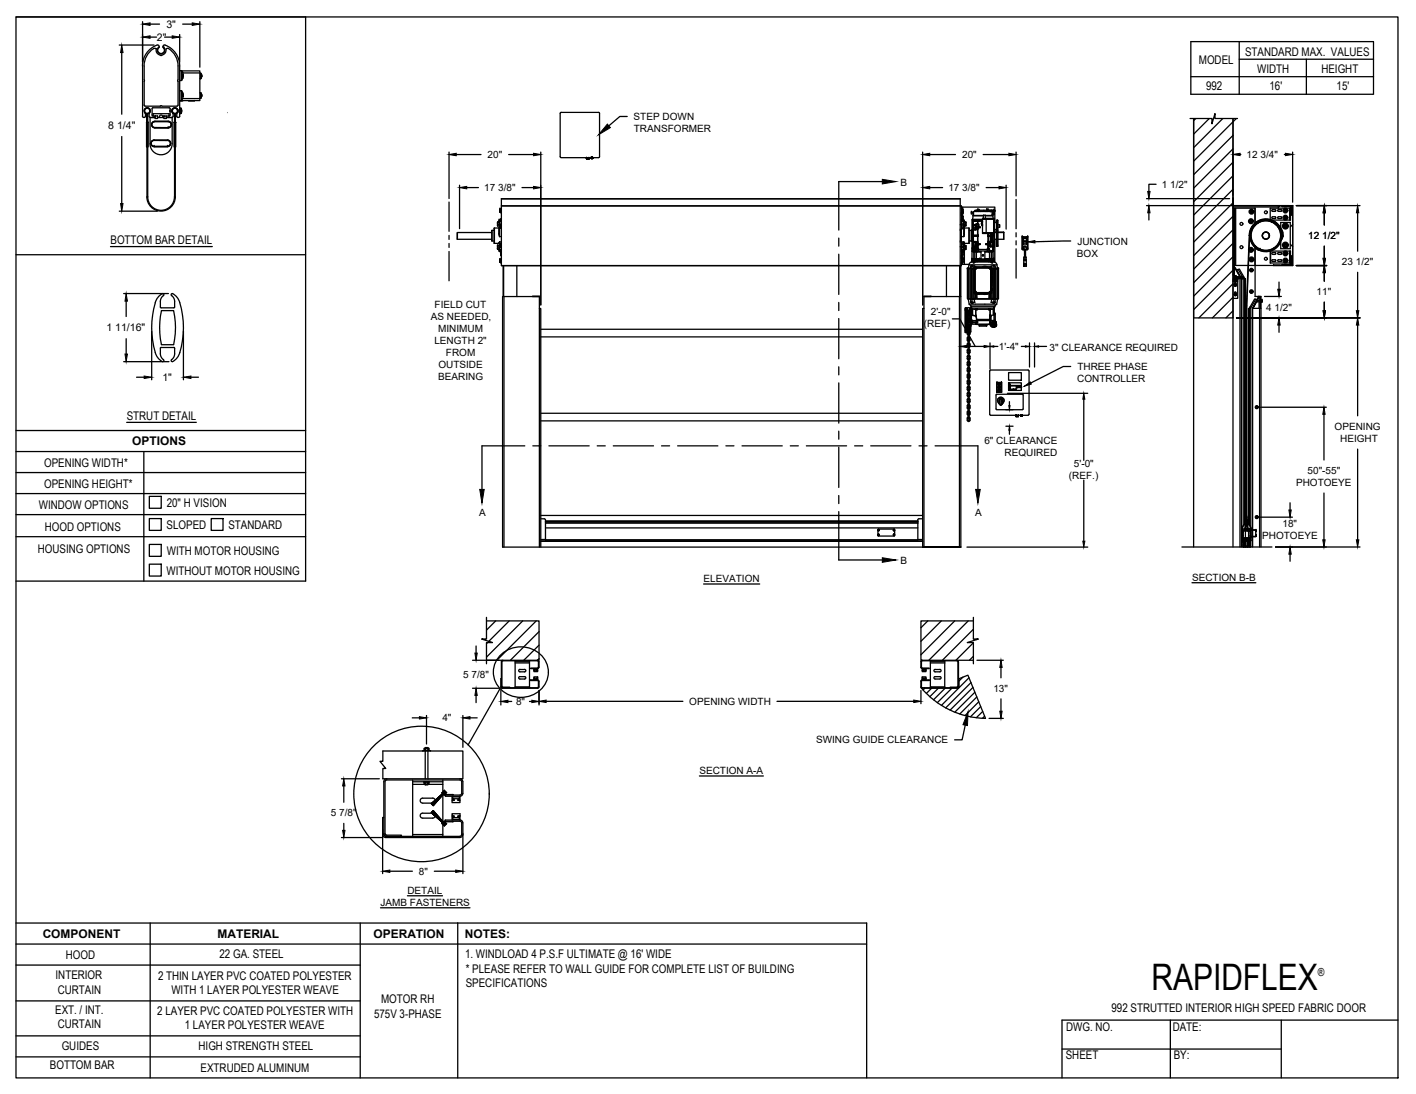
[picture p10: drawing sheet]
<svg xmlns="http://www.w3.org/2000/svg" width="279mm" height="216mm" viewBox="0 0 279 216" stroke-linecap="round" stroke-linejoin="round" font-family="sans-serif">
<defs><g id="words">
<text font-size="7.2" x="227.2" y="195.5">RAPIDFLEX</text>
<g font-size="2.4">
<text x="245.7" y="11.1">STANDARD MAX. VALUES</text>
<text x="236.6" y="12.7">MODEL</text>
<text x="238" y="17.8">992</text>
<text x="248.1" y="14.4">WIDTH</text>
<text x="250.5" y="17.8">16'</text>
<text x="260.7" y="14.4">HEIGHT</text>
<text x="263.7" y="17.8">15'</text>
<text x="21.8" y="48.2">BOTTOM BAR DETAIL</text>
<text x="25" y="82.8">STRUT DETAIL</text>
<text x="26.1" y="87.8">OPTIONS</text>
<text x="8.7" y="92.1">OPENING WIDTH*</text>
<text x="7.7" y="100.4">WINDOW OPTIONS</text>
<text x="8.7" y="96.2">OPENING HEIGHT*</text>
<text x="32.9" y="100">20&quot; H VISION</text>
<text x="8.8" y="104.8">HOOD OPTIONS</text>
<text x="32.9" y="104.4">SLOPED</text>
<text x="45.1" y="104.4">STANDARD</text>
<text x="7.5" y="109.1">HOUSING OPTIONS</text>
<text x="32.9" y="113.4">WITHOUT MOTOR HOUSING</text>
<text x="32.9" y="109.5">WITH MOTOR HOUSING</text>
<text x="8.4" y="185.2">COMPONENT</text>
<text x="42.9" y="185.2">MATERIAL</text>
<text x="73.7" y="185.2">OPERATION</text>
<text x="91.7" y="185.2">NOTES:</text>
<text x="13" y="189.2">HOOD</text>
<text x="43.3" y="189.1">22 GA. STEEL</text>
<text x="91.8" y="189.1">1. WINDLOAD 4 P.S.F ULTIMATE @ 16' WIDE</text>
<text x="91.9" y="192">* PLEASE REFER TO WALL GUIDE FOR COMPLETE LIST OF BUILDING</text>
<text x="11" y="193.3">INTERIOR</text>
<text x="11.4" y="196.1">CURTAIN</text>
<text x="31.2" y="193.4">2 THIN LAYER PVC COATED POLYESTER</text>
<text x="33.8" y="196.2">WITH 1 LAYER POLYESTER WEAVE</text>
<text x="75.2" y="198">MOTOR RH</text>
<text x="91.9" y="194.8">SPECIFICATIONS</text>
<text x="10.9" y="200.1">EXT. / INT.</text>
<text x="11.4" y="203">CURTAIN</text>
<text x="31" y="200.3">2 LAYER PVC COATED POLYESTER WITH</text>
<text x="36.5" y="203.1">1 LAYER POLYESTER WEAVE</text>
<text x="73.8" y="200.8">575V 3-PHASE</text>
<text x="210.4" y="203.6">DWG. NO.</text>
<text x="219.3" y="199.8">992 STRUTTED INTERIOR HIGH SPEED FABRIC DOOR</text>
<text x="231.4" y="203.4">DATE:</text>
<text x="12.2" y="207.3">GUIDES</text>
<text x="39.2" y="207.2">HIGH STRENGTH STEEL</text>
<text x="210.3" y="209.1">SHEET</text>
<text x="231.6" y="209">BY:</text>
<text x="9.8" y="211">BOTTOM BAR</text>
<text x="39.6" y="211.6">EXTRUDED ALUMINUM</text>
</g>
<text font-size="2.2" x="260.1" y="192.6">®</text>
<g font-size="2.1">
<text x="32.8" y="5.5">3&quot;</text>
<text x="30.9" y="8.1">2&quot;</text>
<text x="44.7" y="23.2">1 11/16&quot;</text>
<text x="21.4" y="25.5">8 1/4&quot;</text>
<text x="21" y="65.4">1 11/16&quot;</text>
<text x="32" y="75.2">1&quot;</text>
</g>
<g font-size="2">
<text x="125" y="23.7">STEP DOWN</text>
<text x="125.1" y="26.1">TRANSFORMER</text>
<text x="96.2" y="31.2">20&quot;</text>
<text x="189.8" y="31.2">20&quot;</text>
<text x="246" y="31.2">12 3/4&quot;</text>
<text x="95.5" y="37.7">17 3/8&quot;</text>
<text x="177.7" y="36.6">B</text>
<text x="187.1" y="37.7">17 3/8&quot;</text>
<text x="229.3" y="37.1">1 1/2&quot;</text>
<text x="258.1" y="47.2">12 1/2&quot;</text>
<text x="212.5" y="50.7">BOX</text>
<text x="212.6" y="48.3">JUNCTION</text>
<text x="264.8" y="52.4">23 1/2&quot;</text>
<text x="259.8" y="58.3">11&quot;</text>
<text x="85" y="63.1">AS NEEDED,</text>
<text x="85.7" y="60.7">FIELD CUT</text>
<text x="86.5" y="65.5">MINIMUM</text>
<text x="182.3" y="64.6">(REF)</text>
<text x="183.7" y="62.3">2'-0&quot;</text>
<text x="249.9" y="61.3">4 1/2&quot;</text>
<text x="85.7" y="67.8">LENGTH 2&quot;</text>
<text x="88" y="70.2">FROM</text>
<text x="197.1" y="69.1">1'-4&quot;</text>
<text x="207.1" y="69.2">3&quot; CLEARANCE REQUIRED</text>
<text x="86.4" y="75">BEARING</text>
<text x="86.5" y="72.6">OUTSIDE</text>
<text x="212.5" y="75.4">CONTROLLER</text>
<text x="212.6" y="73">THREE PHASE</text>
<text x="194.2" y="87.6">6&quot; CLEARANCE</text>
<text x="198.2" y="90">REQUIRED</text>
<text x="263.3" y="84.9">OPENING</text>
<text x="264.4" y="87.2">HEIGHT</text>
<text x="210.9" y="94.5">(REF.)</text>
<text x="211.9" y="92.1">5'-0&quot;</text>
<text x="255.7" y="95.9">PHOTOEYE</text>
<text x="258" y="93.6">50&quot;-55&quot;</text>
<text x="94.6" y="101.9">A</text>
<text x="192.4" y="101.9">A</text>
<text x="249" y="106.4">PHOTOEYE</text>
<text x="253" y="104.1">18&quot;</text>
<text x="177.7" y="111.3">B</text>
<text x="138.8" y="114.9">ELEVATION</text>
<text x="235.2" y="114.6">SECTION B-B</text>
<text x="91.4" y="133.7">5 7/8&quot;</text>
<text x="196" y="136.5">13&quot;</text>
<text x="87.3" y="142.4">4&quot;</text>
<text x="101.8" y="139.1">8&quot;</text>
<text x="136" y="139.1">OPENING WIDTH</text>
<text x="161" y="146.7">SWING GUIDE CLEARANCE</text>
<text x="138" y="152.7">SECTION A-A</text>
<text x="65.3" y="161.1">5 7/8&quot;</text>
<text x="82.7" y="172.6">8&quot;</text>
<text x="75.1" y="178.7">JAMB FASTENERS</text>
<text x="80.4" y="176.4">DETAIL</text>
</g>
</g></defs>
<!-- layer: ANNOTATIONS -->
<g fill="none" stroke="#000" stroke-width=".25">
<path d="M23.5 8.9h6.9M24 10.4v12.1M28.1 4.3v8M29.6 4.8h1.9M29.6 7.3h1.3M32.5 7.3h1.5M35.5 6.8v5.5M36 4.8h1.9M39.4 4.3v9M24 26.9v13.3M88.6 30v9.2M90 30.5h4.9"/>
<path d="M90.7 36.6v8.5M92.1 37h2.3M100.4 30.5h4.9M103 37h2.3M106.7 30v30.2M123.8 23h-1.5l-2.2 1.8M182.1 30v30.2M183.5 30.5h5M183.5 37h2.5M194 30.5h5.1M194.6 37h2.5M198.5 36.6v8.6"/>
<path d="M200.5 30v8.7M226.2 39.2h16.4M228.1 36.4h-1.4v1.4M243.3 30v8.5M244.7 30.5h.1M253.4 30.5h.2M255.1 30v9.9M23.5 41.7h7.6M24.4 57.9h8.8M24.9 59.4v3.1M211.3 47.6l-7.1 .1M226.2 40.6h28.2"/>
<path d="M226.7 42v1.4M249.5 58.5h3.3M252.4 55.7v1.4M255.8 52.4h6M255.8 40.6h12.6M261.3 42v2.4M261.3 48.6v2.4M261.3 53.8v1.7M261.3 59.6v1.7M267.9 42v7.6M267.9 53.7v7.6M24.4 71.4h8.9"/>
<path d="M24.9 66.8v3.1M26.9 74.4h1.5M29.9 65.4v9.6M36.2 65.4v9.6M37.7 74.4h1.5M187.9 62.9h1.5l3 5.5M190.7 68.4h3.5M195.3 67.7v5.1M196.1 68.4h.8M198.8 77.6h15.8M199.2 79.3v.8M201.5 68.4h.8"/>
<path d="M203.1 67.7v4.7M204.1 67.7v4.7M204.9 68.4h1.6M211.3 72.3h-1.5l-6.4 3.3M213.8 78.8v12M244 62.7h24.4M252.4 64.2v1.4M267.9 64.2v17.9M198.5 84.1h1.4M198.5 80.9h1.4M199.2 84.9v.8M213.8 94.7v12.1"/>
<path d="M248.7 80.4h13M254.6 99.2v1.4M261.2 81.8v9M261.2 97.3v9.2M267.9 88.6v17.9M138.8 115.3h11.1M190.8 108h23.8M235.2 115h12.6M248.7 102.1h6.3M251.7 108h16.7M254.6 109.4v1.4M93.2 130.3h5.3"/>
<path d="M93.2 135.8h5.2M93.9 127.5v1.4M93.9 137.2v1.5M98.8 136.3v2.8M100.2 138.4h.8M104.5 138.4h.4M106.4 136.3v2.8M107.8 138.4h26.9M153.3 138.4h27M181.7 136.3v2.6M192.8 130.3h5.2M197.5 131.7v2.1"/>
<path d="M197.5 137.9v2.5M67.4 153.7h7.4M67.8 155.1v3.2M81.3 141.7h1.5M84.2 141.2v5.6M91.3 141.2v6.3M92.7 141.7h1.4M138 153.1h12.6M190.5 143.1l-.7 2.9h-1.4M195.2 141.8h2.8M67.4 165.3h8M67.8 162.5v1.4"/>
<path d="M75.1 179.2h17.6M75.5 163.7v8.7M76.9 171.9h4.5M80.4 176.8h6.9M85.7 171.9h4.2M91.3 164.5v7.9"/>
</g>
<!-- layer: STANDARD MOTOR RH -->
<g fill="none" stroke="#000" stroke-width=".25">
<path d="M98.9 39.2h90.6M234.8 23.4h4.3v1l.6-2v1h4.5M235.5 23.4v84.6M235.9 23.4l-.4 .4M238.6 23.4l-3.1 3.1M241.3 23.4l-5.8 5.7M243.3 39.2v1.3zM243.3 23.4v84.6M243.3 26.7l-7.8 7.8M243.3 29.4l-7.8 7.7M243.3 32l-7.8 7.8M243.3 34.7l-7.8 7.8"/>
<path d="M243.3 37.4l-7.8 7.7M243.3 39.2h.1M243.3 39.2v1.4h11.8M243.9 23.4l-8.4 8.4M90.3 45.9v1.3h6.7M97 45.9h-6.7v1.3M97.1 45.5v2M97.1 45.5h.4M97.1 47.6h.4M97.1 45.5v2.1M97.5 45.1v2.9M97.5 45v.1"/>
<path d="M98.2 49.2h.1M98.2 48.5h.1M98.2 48.5v.7M98.2 44.3v.3h.3M98.2 43.8v.8M98.2 44.6h.1M98.4 48h.1M98.4 48l.1 .1M98.4 46.1l.2 .6M98.4 46.1v-1.1h-.8v3h.8l.2-.3M98.5 49.2v.4h.2M98.5 49.2v.4"/>
<path d="M98.5 43.4v.4l.2-.1M98.5 43.4h.1M98.5 44.9l-.1 .1M98.5 49.2h.4M98.5 44.2l.2 .1M98.5 46.1h-.1M98.5 43.9l-.3 .1v.3h.3M98.5 43.8h-.3v.1M98.5 48.9l-.3 .1v.2h.3M98.5 48.5h-.3v.4M98.5 48.5h-.3M98.5 49.3h.2"/>
<path d="M98.5 49.2l.1 .1M98.6 43.7v3M98.6 47.7l-.1 1.6M98.6 49.3h.3M98.6 47.7h.3M98.6 47.7v1.6M98.6 46.7h.3M98.6 51.2h.1M98.6 51.2v.1M98.6 41.3v.1M98.6 51.2v.6M98.6 41.3v.6"/>
<path d="M98.6 51.6v.2h.3M98.6 41.7v.2h.3M98.6 41.3h.1M98.6 41.9h.1M98.6 41.3h.3M98.7 44.3v.1M98.7 48.1v.1M98.7 44.3v.7M98.7 48v.8M98.7 48h.1M98.7 44.8v.2h.2M98.7 48.6v.2h.2"/>
<path d="M98.7 43.4h-.2v.3M98.7 43.7v-.5l.1 .5M98.7 49.3l.1 .5M98.8 49.8v.1M98.8 50.3h.1M98.8 50.2v.2h.1M98.8 49.3v1.1M98.8 43.5h.1M98.8 49.5h.1M98.8 49.8h.1M98.9 51.3h-.3v.1v.2h.3M98.9 51.2h-.3"/>
<path d="M98.9 41.4h-.3v.1v.2h.3M98.9 50.5v.1M98.9 44.4h-.2v.1v.3h.2M98.9 44.2l-.2 .1M98.9 48.2h-.2v.1v.3h.2M98.9 48l-.2 .1M98.9 49.9h-.1v.3h.1M98.9 49.7l-.1 .1M98.9 40.6h90.8v11.8h-90.8M98.9 41.1v.9M98.9 40.6h90.6M98.9 43.7h-.3v3"/>
<path d="M98.9 51v.9M99.3 52.4v6.1M99.4 52.4v6.1M99.4 58.5v49.5M102 52.4v6.1M186.8 52.4v6.1M189.3 58.5v49.5M189.4 52.4v6.1M189.5 52.4h-90.6v-13.2h90.6v19.3M189.5 52.5h.1v5.9h-.1M189.5 47.8l.7-.1 .1 .7M189.5 44.3h.2"/>
<path d="M189.5 45.3h.2M189.5 45.5h.1M189.5 47.6h.1M189.5 48.7h.2M189.6 45.5v2.1M189.7 47.2h.1M189.7 45.9h.1M189.7 45.8h.1M189.7 43.7h.5v3h-.5M189.7 40.9h6.6v3M189.7 51h.3v.2M189.7 49.6v.9"/>
<path d="M189.7 52.2h1.5M189.7 41.1v1.2M189.7 42.5v1M189.7 49.3h.5M189.7 47.8h.1v1.2h-.1M189.7 44h.1v1.2h-.1M189.7 42h.1M189.7 50.8v1.1M189.7 50.6h.2M189.8 50.9l.2 .1M189.8 41.7l.2 .1-.2 .1M189.8 42.7h.2v.1h-.2"/>
<path d="M189.8 49.7l.2 .1v.5l-.2 .1M189.8 51.2h.2M189.8 41.3h.2v.1M189.8 43.1h.2M189.8 49.9h.2M189.8 50.2h.2M189.8 51.6h.2M189.8 51.3h.2M189.8 41.4h.2M189.8 48.2l.3 .1v.3h-.3M189.8 48h.3v.2M189.8 44.2l.3 .1v.1h-.3"/>
<path d="M189.9 40.9v.4M189.9 42.1v.6M189.9 43.3v.4M189.9 49.3v.4M189.9 50.4v.5M189.9 51.8v.4M190 43.4l.2 .1v.2h-.2M190 49.6h.2v-.3v.3M190 41.4v.3M190 42.8v.5h-.2M190 41.3v.8h-.2h.2v-.3M190 49.3h.2"/>
<path d="M190 42.7v1M190 49.3v1.1M190 49.7v.1M190 51.2h.1M190 51h.1M190 51.2v.5l-.2 .1M190 42.1h.1M190 50.9v.9M190 43.2v.1M190.1 48.6v.2h-.3M190.1 44.4v.4h-.3M190.1 44.8v.2h-.3"/>
<path d="M190.1 44.2v.8M190.1 48h.1M190.1 48.7v.1M190.2 43.7v2.4M190.2 44.2l-.1 .1M190.2 49.2h-.5M190.2 44.4l.4 .1-.1 .1h-.3M190.2 43.8h.4l-.1 .6M190.2 48.4l.4 .1-.1 .1h-.3M190.2 46.1v.6l.1-.6M190.2 49.3v-1.6v1.6M190.2 43.4v.4v-.1"/>
<path d="M190.2 44h.3M190.2 49.2v.1M190.2 44.9l.1 .1M190.2 46.1h.1M190.2 49.6h.1M190.3 48l-.1 .1M190.3 48h-.1M190.3 45h.9v3h-.9M190.3 44.6v1.5M190.3 49.3v2.9M190.5 48.6v.4h-.3M190.5 49v.3h-.3"/>
<path d="M190.5 43.8v.8M190.5 48.4v.9M190.9 53h.2h-.2M190.9 53h.1M190.9 53h.2M191.1 59l.1 1M191.1 52.9h.4M191.1 52.9v6.1M191.1 53h.1M191.2 45v.1M191.2 52.3h5.5M191.2 52.3l-.1 .6"/>
<path d="M191.2 48h.1M191.2 45.5h.4M191.2 47.6h.4M191.2 45.1v2.9M191.4 53v5.9M191.5 52.5h.2v-.1h.2v.1M191.5 59.1h.7h-.4v.6h-.3zM191.5 59.1h.1M191.6 59.7h.1M191.6 59.7l.1 .1h.2v-.1M191.6 45.5h.1M191.6 59.7h.4"/>
<path d="M191.6 45.5v2.1M191.7 41.9h.1M191.7 41.9v.3h.3M191.7 41.9h.3M191.7 59.7h.1M191.7 51.7h.3M191.7 47.5h-.1M191.7 51.7l-.3 .2-.2 .4M191.7 47.6h.1M191.7 52.9v6.1h-.6M191.7 53h-.8v5.9h.8M191.7 51.6v.1"/>
<path d="M191.7 51.6h.1M191.7 51.2v.2M191.7 51.5v.1M191.7 51.4l.1 .1M191.7 51.4h4.5M191.7 51.2h.7M191.7 51.6h.3M191.7 51.4v.1M191.7 45.4v2.2M191.7 51.5h.1M191.7 59.7v.1M191.7 45.4h.1"/>
<path d="M191.8 51.1l-.1 .1M191.8 51.5h4.3M191.8 51.5h.1M191.8 51.1h.1M191.8 51.5h-.1M191.8 52.9h.4M191.8 49.1h.1M191.8 49.6h.1M191.8 49.6h.2M191.8 53v5.9M191.8 51.2l.1 .1h1.4l-.5-.1M191.8 51.2h1.5"/>
<path d="M191.8 51.4h.1M191.9 51.5h.1M191.9 51.2v.1M191.9 51.2h.1M191.9 51.1v.1M191.9 51.1h.1M191.9 58.9h4.1M191.9 52.5h.4v.2M191.9 52.5h-.4v.4h.3M191.9 51.3h.1M191.9 51.3h1.3M191.9 52.9v.1"/>
<path d="M191.9 49v.3M191.9 51.5h-.1M191.9 49.5h.1M191.9 43.6l.1 5.4M191.9 43.6v.7M191.9 44.3v.9M191.9 47.8l.1 1.2M191.9 44.3l.7 .1 .1 .4M191.9 48.7h.1M191.9 44.5l.7 .1M192 59.7h.1M192 49.5v.1"/>
<path d="M192 49.4v.1M192 43.6h.1M192 43.6h-.1M192 49.4h.1M192 44.6v.5zM192 49h.1M192 48v.4zM192 49.5h.1M192 42.6l-.1 .7M192 51.5h-.3h2.3M192 48.7h.1M192 44.3v.1"/>
<path d="M192 48.8h.1M192 44.3h.1M192 49.6l.2 .1M192 44.9h.5M192 47.8h.5M192 45.2h.5M192 48.2h.5M192 42.6h2.1M192 43.6v.1M192 49.6h.2M192 46.5h.1M192 45.3h.1"/>
<path d="M192 47.7l.6 .1 .1 .3M192 44.4h.7M192 43.7h.1M192 48.7v.1M192 48.7h.5M192 43.4v.2M192 48.8v.1M192 43.6h.4M192 48.8h.4M192 46.5l.8 .1M192 46.5l1 .1h-.2M192 45.3l.1 .1"/>
<path d="M192 43.3v.1M192.1 45.4l.4-.1h-.4v1.2h.8M192.1 47.7h.1M192.1 46.6h.1M192.1 46.4h.1M192.1 45.4h.1M192.1 46.6v1.1M192.1 46.6h.8M192.1 41.8v.5M192.1 49.5l.1 .1M192.1 49.5h.1M192.2 53.1l-.4-.1v5.9l.4-.1"/>
<path d="M192.2 57.7l.2 .3M192.2 52.9h.1M192.2 53v5.9l.3-.1M192.2 51.1l-.5 .1M192.2 49.6v.1M192.2 49.7v1.4M192.2 49.7h.1M192.2 43.4v.2h-.2M192.2 49.6h.1M192.2 43.6h1.5M192.2 57.8v1.1M192.2 59.1l.1 .6h-.7"/>
<path d="M192.2 49.7h.4M192.2 52.9v4.8M192.3 52.8l.1-.1h3.1l.1 .1v5.1h-3.2l-.1-.1zM192.3 57.5h.1v.1zM192.3 53.2v4.3M192.3 41.7h.1M192.3 52.5h-.5v.4M192.3 57.5h.1M192.4 53.2v4.3M192.4 48.8h.1M192.4 41.7h-.1M192.4 48.8l.4 .2"/>
<path d="M192.4 51.3h.1M192.4 57.6l.3 .2h2.5M192.4 52.6l-.2 .3M192.4 53.2l.3-.3h2.5l.3 .3v4.3l-.3 .2h-2.5l-.3-.2zM192.4 53l-.1 .1 .1 .1M192.4 57.6l.3 .1v.2l-.2-.2M192.4 52.7h3.1M192.4 57.9h3.1M192.4 51.3h.3M192.4 43.6h.2M192.4 43.6h.1M192.4 53v.2"/>
<path d="M192.4 41.7h.2M192.4 51.2h.4M192.4 51.1h.4v.1M192.4 51.1l-.5 .1M192.4 49.5h.1M192.4 51.1h-.2M192.4 51.1v.2M192.5 51.3h-.1M192.5 58v.9h.1v-.9M192.5 51.3h.1M192.5 45.1v.1h-.5v2.6l.6 .1M192.5 45.1v-.5h.1v.5h-.1"/>
<path d="M192.5 47.9h.1v.6h-.1M192.5 47.9v.5M192.5 45.1h.1M192.5 48.4v.2h-.6M192.5 48.4h.1M192.5 47.7l.2 .1M192.5 44.4h.1M192.5 47.7h-.5M192.5 47.7h-.4M192.5 44.4l.2 .1v.3M192.5 44.4h.2M192.5 47.7h.1"/>
<path d="M192.5 52.9l-.1 .1M192.5 43.4h-.7v7.7M192.5 51.5h-.3v.4M192.5 48.9l.3 .1M192.6 48.7h-.1M192.6 51.3h.1M192.6 43.3l-.1 .1M192.6 52.8h.1v.1h-.2zM192.6 49.7h.1M192.6 49h.1M192.6 41.7h.1M192.6 43.6h.3"/>
<path d="M192.6 51.3h-.1M192.6 58.8h.2h-.1M192.6 49.7v1.5M192.6 48.6v.2l-.1-.1M192.7 49.5h.1M192.7 49.7h.1M192.7 41.7h.1M192.7 51.1h.1M192.7 49.5l-.5 .1 1.4 .1v1.4M192.7 48.3l-.1 .3h-.6M192.7 48.3h.1M192.7 48.1h.1"/>
<path d="M192.7 47.9v.2M192.7 45.2v.1M192.7 52.8h2.5M192.7 57.9h2.5M192.7 44.9v.1M192.7 45.2l-.2 .1M192.7 41.5h-.1v.2M192.7 51.3h.1M192.7 44.9l-.1 .4h-.6M192.7 48.2h.1M192.7 48.2v.1M192.7 44.9h.1"/>
<path d="M192.7 44.8v.1M192.7 48.1v.1M192.7 44.8h.1M192.7 44.8h.2M192.7 47.8v.1M192.7 44.4h.4M192.7 45.3l-.2 .1M192.7 48.5h.1M192.7 45.1h.1M192.7 51.7h2.5M192.7 48.3v.2M192.7 45v.1"/>
<path d="M192.7 48.1h.2M192.7 45.1v.1M192.7 48.5l-.1 .2M192.7 44.4h.1M192.7 47.9h.1M192.7 45h.1M192.7 48.6h.2M192.7 48.2l.1 .1M192.7 45.3h.2M192.7 49h.1M192.7 44.3h.1M192.7 45.1v.2"/>
<path d="M192.7 48.3h.2M192.7 47.9l.2 .2M192.7 48v.1M192.8 51.3h-.1M192.8 58v.9h2.3v-.9M192.8 51.3h.1M192.8 48.1h.2M192.8 49.1l-.1 .4h-.2M192.8 48.1h.1M192.8 44.9h.1M192.8 48.3h.1M192.8 48.1h-.1"/>
<path d="M192.8 44.9v.1M192.8 49h.1M192.8 49v.1M192.8 51.5v.1M192.8 51.2l-.1 .1M192.8 51.1h.5M192.8 46.6h-.8M192.8 58h.8M192.8 58h.1M192.8 49.7h.8M192.9 51.3h.1M192.9 49h.1"/>
<path d="M192.9 45.3v1.1l-.9 .1M192.9 44.8l-.2 .1M192.9 48.1l-.2 .1M192.9 48.1h.1M192.9 43.6v.1M192.9 46.6h.1M192.9 44.3h.1M192.9 49h-.1M192.9 44.3h-.2M192.9 48.6h.1M192.9 45.3h.1M192.9 43.7h.1"/>
<path d="M192.9 43.7h-.9v.6h.7M192.9 44.8h.4M192.9 43.7v.6M192.9 46.6v1.2h-.2M192.9 48.6v.4M192.9 44.9h.4M192.9 48.1h.4M192.9 44.9v.1M192.9 48.3h.1M192.9 49.7h-.2v1.4M192.9 46.5h-.1M192.9 45h-.2v.1"/>
<path d="M192.9 48h.1M192.9 48v.1M192.9 45h.1M192.9 48.3v.3M192.9 45v.3M192.9 44.3l.2 .1v.4h.3v.1l-.4 .1M192.9 45.2h.1M192.9 45.3v2.5M192.9 48.5h.1M192.9 49l.2 .2M192.9 47.8h.1M192.9 47.8v.2"/>
<path d="M192.9 47.8v.3M192.9 48.3v.7M193 41.4h.1M193 46.4h.1M193 46.4l-.1 .1M193 41.3v.2M193 41.4h.2M193 41.3l.2 .1M193 44.9h-.2M193 48.2l-.2 .1M193 44.3h-.1M193 46.6h.1"/>
<path d="M193 51.2l-.1 .1M193 46.4v.1M193 41.7h.1M193 48.1h.4v.2h-.4M193 48.1h.3M193 49v.1M193 48.3h-.1M193 51.1h.1M193.1 49.5h.1M193.1 49.2h1.7M193.1 44.8h.1M193.1 44.4h.1"/>
<path d="M193.1 43.6h.6M193.1 43.6h-.2M193.1 43.6h.1M193.1 41.7h.1M193.2 43.6l-.3 .1v.6M193.2 51.3h.1M193.2 44.8h-.5M193.2 41.4v.1M193.2 44.8h.1M193.2 51.2h.1M193.2 51.2v.1M193.3 51.1l1.3 .1"/>
<path d="M193.3 51.1h.1M193.3 51.1l-.1 .1M193.3 48.2l-.4 .1M193.4 48.1h-.1M193.4 44.9l-.4 .1M193.4 48.3h-.4M193.4 44.8h-.1M193.4 41.7h.1M193.6 51.1h-1.2M193.6 58h.1M193.6 51.5h1.5M193.7 43.9v.2l.1 .3"/>
<path d="M193.7 58h1.2M193.7 58h.1M193.7 43.6h.1M193.7 43.6h-.5M193.7 43.9h.1M193.7 43.6v.3M193.8 43.9h.1M193.8 43.9l-.1 .3 .1 .1M193.8 43.6v.3M193.8 44.4v.2zM193.8 44.3v.2M193.8 44.5h.1"/>
<path d="M193.8 44.4h.1M193.8 44.4v.1M193.9 43.7v.1M193.9 52.6h.9M193.9 50.4h.1h-.1M193.9 44.5h.1M193.9 45.9h2.3M193.9 52.6v.1M194 43.1l.1-.6h.3v.6M194.1 42.5l-2.1 .1M194.1 41.5v.2M194.3 51.1h1.2"/>
<path d="M194.4 42.5h1.5M194.4 42.6h1.5M194.5 41.7h.1M194.6 48.2l-.1 .1M194.6 48.2l.3 .1M194.6 48.1h.4M194.6 48.2h.4M194.6 43.1v3M194.6 51.2h1.5M194.7 51.2h.1M194.7 51.2v.1M194.7 51.2h.4"/>
<path d="M194.7 41.4h.1M194.7 41.4v.1M194.7 41.4h.2M194.7 41.3v.1M194.7 41.3h.2M194.7 51.3h.1M194.7 51.3h1.3M194.8 41.7h.1M194.8 52.6v.1M194.9 51.1h.1M194.9 58h.1M194.9 48.1h-.4v.2h.4"/>
<path d="M194.9 48.1h-.4M194.9 49v.1M194.9 48.3h.1M194.9 51.2v.1M194.9 46.6h.1M194.9 46.4v.1M194.9 51.5h1.3M194.9 41.7h.1M194.9 48.2l.2 .1M194.9 41.3h.1M194.9 46.4l.1 .1M194.9 41.3v.2"/>
<path d="M195 48.1h.1M195 48.6v.4l-.2 .2M195 47.9h.1M195 46.4v1.4M195 49h.1M195 46.4v.1M195 47.8h.1M195 46.4h.9M195 48.3h.1M195 48.1h-.1M195 46.1v.3M195 47.8v.3"/>
<path d="M195 48.3v.3M195 49.7h.2v1.4M195 46.6h.8M195 46.6h.1M195 46.6h-.1M195 48h.2M195 48v.1M195 48.1h.2M195 48.1l.2 .1M195 49l.2 .2M195 46.4h.1M195 48.3l.2 .2"/>
<path d="M195 47.8v.2M195 46.1v.4M195 46.6v1.2M195 47.8h.2M195 51.3h.1M195.1 51.2l-.1 .1M195.1 51.2h.4M195.1 51.1h.3M195.1 51.3h.1M195.1 51.1l-.5 .1M195.1 49.7h-.8M195.1 51.1v.1"/>
<path d="M195.1 51.3h-.1M195.1 51.5h.7M195.1 51.5v.1M195.1 51.1h.1M195.1 48.1h-.2M195.1 48.1h.1M195.1 48.3h.1M195.1 58.8h.2M195.2 51.3h.1M195.2 48.1h.1M195.2 48.3h.1M195.2 48v.1"/>
<path d="M195.2 47.9v.1M195.2 51.1v.1M195.2 51.3h-.1M195.2 48.3v.2M195.2 48.5v.1M195.2 48.5h.1M195.2 48.6h-.2v.4M195.2 48.2l-.1 .1M195.2 48.6l.2 .1M195.2 48.2l.1 .4h.6M195.2 48.2h.1M195.2 48.1v.1"/>
<path d="M195.2 47.8v.1M195.2 47.8h.1M195.2 52.8l.3 .4v4.3M195.2 52.9h.2M195.2 52.8h-2.5l-.4 .4M195.2 57.7h.1M195.2 52.8l.2 .1M195.2 49.2a.19 .19 0 0 0-.2-.2 .19 .19 0 0 0-.2 .2v.3h-1.7v-.3a.19 .19 0 0 0-.2-.2 .19 .19 0 0 0-.2 .2v.3M195.2 49.5h.1M195.2 49.2v.3M195.2 47.9v.2M195.2 47.8l-.1 .1"/>
<path d="M195.2 52.8v.1M195.2 57.7h.2M195.2 49.5h.5M195.2 41.7h.1M195.2 51.1h.1M195.3 49.7h.1M195.3 41.7h-.1M195.3 51.3h.1M195.3 51.1h.1M195.3 49.7v1.4M195.3 48.4h.1M195.3 51.3h.2"/>
<path d="M195.3 49.7h.4M195.3 41.5h-2.6v.2M195.3 41.5v.2M195.3 41.7h.3h-.3M195.3 41.5h.4l.2 .2h-.2M195.3 48.6v.1M195.4 52.9l.1 .1M195.4 57.7l-.2 .2v-.1M195.4 51.1h.1M195.4 51.1v.1M195.4 47.7l-.2 .1M195.4 51.3h-.1"/>
<path d="M195.4 51.3h.1M195.4 48.7h.5M195.4 48.6l.5 .1M195.4 47.7h.1M195.4 47.7h.4M195.4 48.4v.2h.6M195.4 47.9h-.1v.6h.1M195.4 47.9v.5M195.4 47.3h.1M195.4 47h.1M195.4 47.5h.1M195.4 47.2h.1"/>
<path d="M195.4 46.8h.1M195.4 46.7h.1M195.5 47.1h.1M195.5 47.4h.1M195.5 47.5h.1M195.4 58.8h.1M195.4 47.8h.5M195.4 48.5h.5M195.4 48.2h.5M195.5 57.6l-.3 .2M195.5 52.6l.2 .3v4.8M195.5 51.3h.1"/>
<path d="M195.5 51.2h.1M195.5 53l.1 .2M195.5 57.5h.1l-.1 .1zM195.5 57.6l-.1 .1M195.5 51.1l.5 .1M195.5 51.1v.2M195.5 51.1h.2M195.5 41.7l.1 .2M195.5 47.6h.1M195.5 47.3h.1M195.5 47.2h.1M195.5 46.8h.1"/>
<path d="M195.5 47h.1M195.5 46.7h.1M195.5 46.9h.1M195.6 41.5h.5l.1 .2M195.6 46.4h.1M195.6 46.1h.1M195.6 46.2h.1M195.6 46.2v.1M195.6 41.7h.1M195.6 47.6h.1M195.6 46.7h.1M195.6 46.8h.1"/>
<path d="M195.6 46.9h.1M195.6 47.5h.1M195.6 47.4h.1M195.6 47.2h.1M195.6 47.3h.1M195.6 47.1h.1M195.6 47h.1M195.6 46.3v.1M195.6 46.3h.1M195.6 46.3l.1-.1zM195.6 52.7v-.2h.8v.4h-.7M195.6 53.2v4.3"/>
<path d="M195.7 46.1h.1M195.7 46.8h.1M195.7 46.9h.1M195.7 46.7h.1M195.7 47.2h.1M195.7 47.1h.1M195.7 47.5h.1M195.7 47.3h.1M195.7 47.4h.1M195.7 41.7h-3.4M195.7 51.5v.4M195.7 47h.1"/>
<path d="M195.7 41.7l.5 .1M195.7 49.6v.1M195.7 59.1h.7v.6h-.8zM195.7 47.1v.1M195.7 47.4v.1M195.7 49.6h.2M195.7 49.5h.2M195.7 46.4h.1M195.7 46.3h.1M195.7 46.3v.1M195.7 49.5v1.6M195.7 57.8v1.1"/>
<path d="M195.7 49.6l-1.4 .1v1.4M195.7 49.6h.1M195.7 55.8v.7M195.7 56.9v.5M195.7 53v.4M195.7 51.1h.5M195.7 49.7h.1M195.7 46.1h-.1M195.8 47.4h.1M195.8 47.6h.1M195.8 47.3h.1M195.8 46.8h.1"/>
<path d="M195.8 47.2h.1M195.8 47h.1M195.8 46.7h.1M195.7 53.4h.1M195.7 54.3h.1M195.7 49.7v1.4M195.7 57.7l-.2 .3-.1 .9h-.1v-.9M195.7 55.6v-1.1l.1 .4-.1 .8M195.7 53.3v1M195.7 55.6h.1M195.7 53.4v.9M195.7 53.1l.4-.1v5.9h-.6v-.1"/>
<path d="M195.7 58.8l.1 .1M195.7 54.2v.4M195.7 55.6v.3M195.7 56.4v.5M195.7 57.4v1.5M195.8 49.6l-.1 .1M195.8 42.4h.1M195.8 41.7h-3.7v.8M195.8 41.8v.6M195.8 42.4v.1M195.8 46.5h-.9h.2M195.8 47.7h.1"/>
<path d="M195.8 46.6h.1M195.8 46.1v.4M195.8 46.6v1.1M195.9 42.5v.1M195.9 46.5l-.8 .1h.8M195.9 46.5l-.9 .1M195.9 51.6h.3M195.9 46.4v.2M195.9 46.4v.1M195.9 47.7h.1M195.9 47.7h-.5M195.9 46.1v.3"/>
<path d="M195.9 41.7v.7M195.9 41.7h.1M195.9 46.6v1.2M195.9 49.6h.1M195.9 49.5h.1M195.9 46.5h.1M195.9 48.7h.1M195.9 47.7l-.6 .1-.1 .3M195.9 49.5h-.7M195.9 48.7v.8M195.9 42.6l.1 .5M195.9 59.7h.1"/>
<path d="M195.9 47.8l-.6 .1M195.9 48.6l.1 .1M195.9 46.1v1.7M195.9 47.8h.1M195.9 48.6v.1M195.9 59.7h.3M195.9 48v.4zM195.9 49.5v.1h.2M196 49.5h-.1M196 48.7l-.1 .8M196 48.7v-.9v1.7M196 59.7v.1h.2v-.1"/>
<path d="M196 51.5h.2M196 51.5h.1M196 51.3h.1M196 51.5h-.1l-.1 .4-.6-.2h-2.5l-.6 .2-.1-.4M196 52.5v-.1h.2v.1M196 52.9v.1M196 51.1l.2 .1h-.7M196 51.1v.2h-1.3l-.1-.1M196 51.1v.2M196 51.1h.1M196 51.4h.1M196 51.2h.1"/>
<path d="M196.1 42.2h.1M196.1 44.4h.1M196.1 44.8h.1M196.1 43.1v3M196.1 43.4h.1M196.1 53v5.9M196.1 43.1v8M196.1 51.5h.1M196.1 59.1l.1 .7M196.1 44.3h.1M196.1 44.9h.1M196.1 46.2h.1"/>
<path d="M196.1 48.7h.1M196.1 41.5h.1M196.1 41.5h.2v.2M196.1 51.5h-.1M196.1 52.5v.4M196.1 51.4h.1M196.2 51.4h.1M196.2 51.5h.1M196.2 51.5v.2h-.3M196.2 51.1h.1M196.2 51.1v.3M196.2 51.4l-.1 .1"/>
<path d="M196.2 51.7l.3 .2 .2 .4M196.2 52.9v6.1h.7M196.2 58.9h.8v-5.9h-.5v5.9M196.2 41.8v.6h-.4M196.2 53h.8M196.2 43.3h-4.3h2M196.2 46.1h-2.3v-3h2.3v5.7h-.1M196.2 45.3h.4M196.2 41.7h.1M196.2 41.7v.1M196.2 59.7h.1M196.2 43.9h.4"/>
<path d="M196.2 44.8l-.1 .1M196.2 47.2h.4M196.2 45.9h.4M196.2 45.8h.4M196.3 59.7h-.1M196.3 41.7h.1M196.3 59.7h.1M196.3 45.3v.5M196.3 47.2v4.5M196.4 52.9h.4M196.5 43.9h-.1M196.6 53h.4h-.5v5.9"/>
<path d="M196.6 48.4h.1M196.6 45.6h.3M196.7 44.6h.1M196.7 44.8h.1h-.1M196.7 44.3h.1zM196.7 44.8l.1 .1zM196.7 45.1h.1h-.1M196.7 45.3h.1h-.1M196.7 45.3h.1M196.7 43.7h.1h-.1M196.7 43.7h.1zM196.7 43.6h.1h-.1"/>
<path d="M196.7 45.6h.1h-.1M196.7 45.6h.1M196.7 45.7h.1zM196.7 43.9h.1M196.7 44.1h.1M196.7 45.1h.1M196.7 43.5l-.1 5.1v-5.1h.3v5.1h-.1v-3.3M196.7 43.5h.1M196.7 48.5h.1M196.7 52.3l.1 .6M196.7 48.3h.1M196.8 45.4l-.1 .1"/>
<path d="M196.8 43.5h-.1l.1 .1M196.8 43.9v1.4M196.8 48.4h.1M196.8 43.5v.4M196.8 53h.1M196.8 52.9v.1M196.9 53v6l-.2 1M196.9 53h.1M196.9 44.4h.3v.4h-.3M196.9 47.2h1.1M196.9 45.9h1.2M196.9 45.8h1.1"/>
<path d="M197 53h.1M198 45.8h.1M198.1 47.2h-.1M198.1 45.8l-.1 1.4M243.3 40.6h11.8M243.3 40l-7.8 7.8M243.3 42.7l-7.8 7.8M243.3 45.4l-7.8 7.7M243.3 48l-7.8 7.8M243.3 50.7l-7.8 7.8M243.3 53.3l-7.8 7.8M243.3 56l-6.7 6.7"/>
<path d="M243.3 58.7l-4.1 4M243.3 55.1h.9M243.3 41.1h4.4l-.1 2.9M243.3 55.3h.9M243.3 40.9h8.9M243.3 55.5h.9M243.4 41.1v13.1h-.1M243.4 52.4h3M243.4 54.9l.9 .1M243.4 54.2v.7h.7M243.4 55.3h.7M243.4 54.9h.7"/>
<path d="M243.5 55h.1M243.5 54.9h.1M243.5 54.7h.1M243.5 55.4v.1h.3M243.5 55.5h.1M243.6 55.1h.3M243.6 41.1v13.6M243.6 57.7l.1-.1 .2 .1M243.6 56.1l.1-.4 .2 .4M243.6 57.7v.3M243.6 54.4h.3M243.6 54.4v.3"/>
<path d="M243.7 54.9h.1M243.7 54.7l-.2 .2v-.2h.4v.2M243.7 54.9h.2M243.8 55.4v.1h.2v-.1M243.8 41.1v11.3M243.9 54.9h.1M243.9 54.4v.5M243.9 57.7v.3M243.9 54.9v.1M244 55.5h.1M244 54.7h-.5M244 54.7h.1"/>
<path d="M244 54.9h.1M244.1 54.9h.1M244.1 54.8l.1 .2M244.1 54.8h.1M244.1 54.8h.2M244.2 54.8h.1M244.2 54.8v.1M244.2 54.9l.7 .1M244.2 54.8h-.1M244.2 54.9h.1M244.2 55l.1-.1-.1 .1v3.9h-.9M244.2 54.8h.1z"/>
<path d="M244.2 54.8l.1 .1M244.3 54.9h.1M244.3 54.8h.1M244.3 54.9h-.1M244.3 55h.1M244.3 54.9l1 .1M244.3 54.9h1M244.3 54.9v.1M244.3 53.2l.2-.1 1 1.8v48.6M244.7 55v53M244.8 54.8l-1.1-1.9h.1l1.1 1.9M244.8 54.9h.1"/>
<path d="M244.9 54.8h.1M244.9 54.8l-.9-1.5 .3-.2 1 1.8v48.8M244.9 54.9h-.1M244.9 54.9h.1M244.9 54.8v.1M244.9 54.9v.1M244.9 55h.1M244.9 55v53M245.3 54.8h.1M245.3 55h.1M245.3 54.9h.1M245.3 54.8l-1 .1 1-.1"/>
<path d="M245.3 54.8l-1 .1M245.3 54.9h-1.1M245.3 54.9h-1M245.5 55h.2v47.5M246.5 46.5h.1M246.5 46.5l-.6 13.9 .1 42.6M246.5 52.4h8.6M246.6 46.5l-.6 13.9v42.6M246.8 43.5l-.1 .2 .1 .1M246.8 49.1l-.1 .2 .1 .2M247.1 49.2a.31 .31 0 0 0-.5-.1 .31 .31 0 0 0 0 .5 .33 .33 0 0 0 .4 0 .33 .33 0 0 0 .1-.4M247.1 43.8a.32 .32 0 0 0-.2-.5 .32 .32 0 0 0-.4 .3 .32 .32 0 0 0 .2 .4l.3-.1 .1-.1"/>
<path d="M247.2 51.1a.33 .33 0 0 0-.5-.1 .33 .33 0 0 0 0 .5 .33 .33 0 0 0 .5-.1l.1-.3M247.3 41.9a.33 .33 0 0 0-.3-.5 .33 .33 0 0 0-.4 .4 .33 .33 0 0 0 .5 .2l.1-.1M247.6 48.9l.1 9.6h.6M247.6 48.5h.1M247.7 44.1h.1M247.7 44.5h-.1M247.8 59.1l-.2-.1-1 1.6M247.9 48.7h.1M247.9 49.1l.6 .3M248 48.8l.1 .1M248.4 58.5v.8M248.4 59.6v1.3"/>
<path d="M248.4 43.9l-.2 .1M248.5 58.5h.3v49.5M248.5 49.1h.1M248.6 49.2h.1M248.6 59.3h-.5v.3h.5M248.6 58.5v2.4M248.6 49.1v.1M248.7 58.5v2.4M248.8 59.2v.5M248.8 49.3h.1M248.9 59.3l.1 .1h-.1M249 59.4v.2h-.1"/>
<path d="M249 59.3h.1M249 59.3v.3M250.6 43.3v-2.2h4v2.3M250.6 43.4h.1M250.6 49.6v2.3h4M250.7 49.6h3.9v2.6l-1.7 .1M250.7 43.4h.1M250.7 49.6v2.3M250.8 43.7h-.1M251 43.8h-.1M251 42.8h.6l.2 .2-.2 .1h-.5zM251 51.3l.6-.1 .2 .2-.2 .2h-.5z"/>
<path d="M251 43.8h.1M251.1 43.6h.1M251.1 41.4l-.2 .1 .2 .2h.6l-.1-.3M251.1 49.8l-.2 .2 .2 .2M251.1 41.4h.5M251.1 49.8h.5M251.1 50.2h.5M251.3 52.3v.1M251.3 52.3h1.4l-1.4 .1M251.3 52.4h.1M251.3 48.9l-.2 .2M251.5 44.1h.1"/>
<path d="M251.5 44.1v.1M251.6 49.8l.2 .2-.2 .2M251.6 43.9h.1M251.7 43.9h.1M251.7 44.3h.1M251.8 44h.1M251.8 44.3h.1M251.8 48.6v.1M252.1 44.7v.1M252.1 48.2v.1M252.1 42.8h.6l.2 .2-.2 .1h-.4zM252.1 51.3l.6-.1 .2 .2-.2 .2h-.4z"/>
<path d="M252.2 40.6v.5M252.3 41.4l-.2 .1 .2 .2h.6l-.2-.3M252.3 49.8l-.2 .2 .2 .2M252.3 41.4h.5M252.3 49.8h.5M252.3 50.2h.5M252.3 45.1h.1M252.4 47.9h-.1M252.5 44.8a3.2 3.2 0 0 0-3.6-1.4 3.2 3.2 0 0 0-2.3 3.1M252.5 40.6v.2h-.3M252.5 44.8l.5 1M252.5 44.7h.1"/>
<path d="M252.5 44.7a3.3 3.3 0 0 0-3.7-1.4 3.3 3.3 0 0 0-2.3 3.2M252.5 44.7a2.63 2.63 0 0 1 .7 1.9M252.7 44.9v-1h1.9v5.2h-1.9v-1.3M252.7 49.8l.2 .2-.2 .2M252.8 47.3v.1M252.9 45.8h.1M252.9 46.5h.1M252.9 45.7l.1 .1M252.9 45.9v.2M252.9 40.7l1.7 .1M252.9 45.8v.1M252.9 46.8v.4"/>
<path d="M252.9 47h.1M252.9 46.1h.1M252.9 40.6v.1M252.9 52.3v.1M253 46.5a3.2 3.2 0 0 0-4.5-2.9 3.2 3.2 0 0 0-.8 5.3 3.2 3.2 0 0 0 5.1-1.5M253 46.1v.3M253 46.2h.1M253 46.5h-.1v.7M253 46.5h.1M253 45.8v.2M253 45.8l-.1 .1M253 46l.1 .5"/>
<path d="M253 46h.1M253 45.8l.1 .8M253 45.8h.1M253.1 46.6h.1M253.1 46.6l-.1 .2M253.1 46.6l-.3 .7M253.1 46.5v.1M253.2 46.6h-.1M253.2 46.6l-.4 .8M253.5 42.7a.26 .26 0 0 1 .4 .3 .26 .26 0 0 1-.4 .2M253.5 42.7l-.1 .3 .1 .2M253.5 51.2a.26 .26 0 0 1 .4 .2 .26 .26 0 0 1-.4 .3"/>
<path d="M253.5 51.2l-.1 .2 .1 .3M253.5 42.7l-.1 .1v.3l.1 .1M253.5 51.2a.27 .27 0 0 1 .4 .2 .27 .27 0 0 1-.4 .3M253.5 51.2l-.1 .1 .1 .4M253.8 44.9l-.2 .1M253.8 48.7h-.2M254 44.6a.41 .41 0 0 0-.6-.3 .41 .41 0 0 0 0 .7 .41 .41 0 0 0 .6-.4M254 48.3a.41 .41 0 0 0-.6-.3 .41 .41 0 0 0 0 .7 .41 .41 0 0 0 .6-.3M254.5 41.1v2.3M254.5 49.6v2.3M254.5 40.8l.1 .1M254.6 49.6v2.3"/>
<path d="M254.6 48.2l.5 .5M254.6 40.9v2.5h-3.6M254.7 50.5l-.1 .1M254.7 50.5l.1 1.9M254.8 40.6v1.9l-.2-.1M255 40.6h.1M255.1 40.6v11.8h-3.8M255.1 44.3l-.5 .5M255.1 52.4h-.1M255.1 40.6v11.8M106.4 60.9h.3v47.1M106.7 65h75.4"/>
<path d="M106.7 66.5h75.4M182.3 60.9h-.2v47.1h7.5h-90.4v-49.5h7.2v49.5M190.4 61.2h.2v4l-.2-.1zM190.4 65.1l.2 .5M190.4 65.3v.3h.2M190.6 63.6v1.6M190.6 63.2h.1M190.6 63.2v2M190.6 61.2v2M190.6 60.7l-.2 .5M190.6 60.7l.9 .2M190.6 65.6h.3"/>
<path d="M190.6 60.7l-.2 .1v.3M190.6 65.2h.1M190.6 61.2v1.5M190.6 61.2h.1M190.6 65.2l.1 .1zM190.6 65.2v.1h.1M190.7 65.2v.1M190.7 61.7h.1M190.7 64.6v.1M190.7 61.2v4M190.7 65.2h.1M190.7 61.2h.1"/>
<path d="M190.7 63.4v.2v-.1M190.7 62.5v-.2v.3M190.7 64.2v.4v-.3M190.7 62v-.4v.4M190.7 63h.1M190.7 63.3h.1M190.7 63.6h.1M190.7 64.4v.4M190.7 63.2h.1M190.7 61.1l.2-.2v4.5M190.7 65.3l.2 .1M190.7 64.7h.1"/>
<path d="M190.7 61.1v.6M190.7 64.7v.6M190.7 61.1v.1M190.7 61l-.1 .2M190.7 61h.1M190.7 61h-.1v.2M190.7 65.3h.1M190.7 61.1h.1M190.7 61.1v4.2M190.8 61v4.3M190.8 61v4.4M190.8 68.3l.2 .3"/>
<path d="M190.8 74.4l.2 .3M190.8 76.8l.2 .3M190.8 79.2l.3 .3 .3-.3M190.9 65.1h.1M190.9 61l.1 .5M190.9 65.4h.1M190.9 61h.1M190.9 65.5l-.1 .4 .2 .2M190.9 61.8l-.1 .3 .2 .3M190.9 71.6l-.1 .4 .2 .2M190.9 63.6h.1M190.9 63.9h.1"/>
<path d="M191 65.3h.1M191 68.3l.1 .1M191 74.4l.1 .1M191 76.8l.1 .1M191 79.2l.1 .1M191 65.5l.1 .5M191 61.8l.1 .4M191 71.6l.1 .4M191 64.9h.1M191 64.9v.3M191 66.5l-.1 .1-.1 .5 .2 .3M191 65.2l-.2 .3"/>
<path d="M191 64l-.2 .3 .1 .5 .1 .1M191 62.7l-.1 .1a.67 .67 0 0 0 .1 .9M191 61.5l-.2 .3M191 67.7l-.2 .2 .1 .4M191 68.9l-.1 .1-.1 .5 .2 .3M191 70.1l-.1 .1-.1 .5 .2 .3M191 71.3l-.2 .3M191 72.5l-.1 .1-.1 .6 .2 .2M191 73.8l-.2 .2 .1 .4M191 75l-.1 .1-.1 .5 .2 .3M191 76.2l-.2 .3 .1 .3M191 77.4l-.1 .1-.1 .5 .2 .3"/>
<path d="M191 78.6l-.2 .3 .1 .3M191 79.8l-.1 .1-.1 .6 .2 .3M191.1 64.2h.1M191.1 63h.1M191.1 62.2h.1M191.1 61.7h.1M191.1 67.1h.1M191.1 71.5h.1M191.1 75.2h.1M191.1 75.6h.1M191.1 77.6h.1M191.1 79.3h.1"/>
<path d="M191.1 61.5h.1M191.1 64.9h.1M191.1 66.7v-.9l.1 .9M191.1 64.2v-.8l.1 .8M191.1 61.7v-.4l.1 .4M191.1 67.1v.8l.1-.8M191.1 71.5v-.8l.1 .8M191.1 75.2v-.8l.1 .8M191.1 75.6v.9l.1-.9M191.1 77.6v-.8l.1 .8M191.1 79.3v.8l.1-.8M191.1 62.2v.8"/>
<path d="M191.1 67.2l-.1-.5 .2-.1v.6M191.1 65.4l-.1 .1M191.1 64.2v.5M191.1 62.9v.6M191.1 61.7l-.1 .1M191.1 67.8l-.1 .5M191.1 69v.6M191.1 70.3v.5M191.1 71.5l-.1 .1M191.1 72.7v.6M191.1 73.9l-.1 .5M191.1 75.1v.6"/>
<path d="M191.1 76.4l-.1 .4M191.1 77.6v.5M191.1 78.8l-.1 .4M191.1 64.6l.1 .1-.1 .8zM191.1 68.3h.1l-.1 .9zM191.1 69.5l.1 .1-.1 .8zM191.1 71.9l.1 .1-.1 .8zM191.1 73.2h.1l-.1 .9zM191.1 78l.1 .1-.1 .8zM191.1 64.6h.1M191.1 61.8v.3M191.1 63.1v.3"/>
<path d="M191.1 64.3v.3M191.2 65.4v.1M191.2 64.2v.5M191.2 62.9v.6M191.2 61.7v.1M191.2 67.8l.1 .5M191.2 69v.6M191.2 70.3v.5M191.2 71.5v.1M191.2 72.7v.6M191.2 73.9l.1 .5M191.2 75.1v.6"/>
<path d="M191.2 76.4l.1 .4M191.2 77.6v.5M191.2 78.8l.1 .4M191.2 64.9h.1M191.2 66.5a.61 .61 0 0 1 .2 .8l-.2 .1M191.2 65.2l.2 .3M191.2 64l.2 .3v.3l-.2 .3M191.2 62.7l.2 .3v.4l-.2 .3M191.2 61.5l.2 .3M191.2 67.7l.2 .2v.4M191.2 68.9a.61 .61 0 0 1 .2 .8l-.2 .1M191.2 70.1l.2 .3v.3l-.2 .3"/>
<path d="M191.2 71.3l.2 .3M191.2 72.5a.61 .61 0 0 1 .2 .8l-.2 .1M191.2 73.8l.2 .2v.4M191.2 75l.2 .2v.4l-.2 .3M191.2 76.2l.2 .3v.3M191.2 77.4a.61 .61 0 0 1 .2 .8l-.2 .1M191.2 78.6l.2 .3v.3M191.2 79.8l.2 .3v.4l-.2 .3M191.2 61.5h.1M191.2 62.2v.8M191.2 64.9l.1 .4M191.2 68.3v.1"/>
<path d="M191.2 74.4v.1M191.2 76.8v.1M191.2 79.2v.1M191.2 60h5.5M191.2 60l.4 .4M191.2 64.9v.1M191.3 65.6h-.3M191.3 65.5l-.1 .5M191.3 61.8l-.1 .4M191.3 71.6l-.1 .4M191.3 65.3h.1M191.4 65.4h.1"/>
<path d="M191.4 68.3l-.2 .3M191.4 74.4l-.2 .3M191.4 76.8l-.2 .3M191.4 65.4l.1 .1M191.4 61l-.2 .5M191.4 61h.1M191.4 65.5v.4l-.2 .2M191.4 61.8v.3l-.2 .3M191.4 71.6v.4l-.2 .2M191.5 60.9h.1M191.5 60.9l-.1 4.5M191.5 60.9v4.6"/>
<path d="M191.5 65.5l-.1 .1M191.6 62.1h.1M191.6 62.1v1.7M191.6 63.9h.1M191.6 63.8v.1M191.6 62v2M191.6 61.7v.4M191.6 64h1M191.6 63.8l-.1 .5M191.6 60.4h4.7M191.6 60.4v.2h4.7v-.2M191.6 63.7h.1"/>
<path d="M191.6 62.3h.1M191.7 62.1l.1 1.2M191.7 62.1l.8 .3M191.7 63.6h.1M191.7 62.1h.1M191.7 63.3v.3M191.7 63.4h.2M191.7 60.6v1.2M191.7 63.5h.1M191.7 63.4h.1M191.7 63.4v.6M191.7 63.5v.1"/>
<path d="M191.7 63.5h.2M191.8 63.4h.1M191.8 61h.6M191.8 63.4h-.1M191.8 63.5h.1M191.8 63.4v.2M191.9 63.6v.1M191.9 63.4v.2M191.9 63.6h.1M191.9 63.7h.1M191.9 63.4h.1M191.9 63.4l-.1-.1 .1 .1"/>
<path d="M191.9 63.3h.8v.1M191.9 63.7h.8M191.9 63.4v.3M191.9 63.4h.8M191.9 60.9v.1M191.9 62.3h.6M191.9 61v1.2l-.2-.1M192.4 61.1h.1M192.4 61v.1M192.4 61.1h.5M192.5 61.1v1.2M192.5 61.1h.2"/>
<path d="M192.5 61.1h.1M192.5 62.3h.1M192.5 62.3l.2 .7M192.5 62.3v.1M192.6 62.3l.1 .7M192.6 64h.1M192.6 64h2.7M192.7 63.4l.1-.1 .1 .3-.2 .1-.1 .3M192.7 63.4h.1M192.7 63.4a.16 .16 0 0 1 .2 .1 .16 .16 0 0 1-.2 .2M192.7 63v.2M192.7 63.2v.2"/>
<path d="M192.7 64h.1M192.7 63.7h.1M192.7 63h.1M192.7 63h2.6v.3h-2.6zM192.7 64h2.5M192.7 63.7l-.1 .3M192.7 61.1h.1M192.9 61.1h.1M192.9 61.1h-.2M192.9 61h2.1M192.9 61v.1M193.1 64l.1 .1"/>
<path d="M193.2 64.1h1.5M193.2 64.1v.2M193.2 64.3h1.5M193.2 64.3h.1M194.7 64.3h.1M194.7 64.1v.2M194.8 64l-.1 .1M195 61.1h.2M195 61v.1M195 61.1h.5M195.2 61.1h.2M195.2 61.1h.1"/>
<path d="M195.2 64h.1M195.3 64h-.1M195.3 62.4l.1 .6M195.3 62.4h.1M195.3 63.9h.1M195.3 63.9v.1M195.3 62.3h.1M195.3 62.3l.2 .1v1.4h.4M195.4 64.1h.1M195.4 61.1l-.1 1.3M195.4 63.3l-.1 .6M195.4 63h.1"/>
<path d="M195.4 63.1h.1M195.4 62.4h.1M195.4 63.1v.8M195.4 63.9h.1M195.4 63.3h.1M195.4 63.9v.2M195.4 64v.1M195.4 64.1h.5M195.4 62.3h.1M195.4 62.3h-.1M195.4 61.1v1.2M195.4 62.4v1.5"/>
<path d="M195.4 62.4v1.7M195.5 63.6h.1M195.5 63.7h.1M195.5 61.1h.1M195.5 61.1h-.1M195.5 62.4h.1M195.5 64.1v.3l.1-.1M195.5 62.4v.8h.6M195.5 63.6v.1M195.5 63.7v.2M195.5 63.8h.1M195.5 63.8l-.1 .1"/>
<path d="M195.5 61v.1M195.5 63.2v.1M195.5 61h.6M195.5 63.6h.4M195.5 64.4l.1 .1M195.6 64.1v.1M195.6 64.2h.1M195.6 64.2l.2 .2M195.6 64.3h.1M195.7 64.4l-.1 .1h.9l-.1-.1M195.7 64.4h.1M195.7 64.4h.4"/>
<path d="M195.7 64.1h.1M195.8 64.1h.1M195.8 64.2v.2M195.8 64.2h-.2l.2 .2M195.8 64.4h.1M195.8 64.1v.1M195.8 64.2h.1M195.8 64.4h.6M195.9 64.4h.1M195.9 63.3v.6zM195.9 64.2h.1M195.9 64.4h.2"/>
<path d="M195.9 64.4h.2h-.2M195.9 64.4h.2zM195.9 63.3l.1 .1M195.9 63.9v.3M195.9 64.4h.2h-.1M196 63.8l-.1 .4M196 64.4h.1M196 60.9v1.3M196 64.2h-.1M196 63.4v.4M196 63.4v.2M196 63.8v.4"/>
<path d="M196 64.2h.2M196 64.1l.1 .1M196 63.8h.1v.4M196 64.1h.1M196 63.6v.2M196 63.8v.3M196 64v.1M196 64.1v.1M196 63.6h.1M196 64h.1M196 64.2h.1M196.1 64.4h.1"/>
<path d="M196.1 63.8v.4M196.1 64.2h.1M196.1 64.4h-.2h.2M196.1 64.1h-.1M196.1 62h.1M196.1 64.1h.1M196.1 64.1v-.6l.1 .7M196.1 63.5v-.1h.2v.4M196.1 62v-1h-4.3l-.1 1.1M196.1 62l-.1 .2-.6 .1M196.1 63.3h-.6v.3M196.1 64h.1"/>
<path d="M196.1 64.1l.1 .1M196.2 60.7v.1M196.2 60.6v.2M196.2 60.7h.1M196.2 64.4h.1M196.2 64.4h.2h-.2M196.2 64.4h.1h-.1M196.2 60.6l-.1 1.4M196.2 60.8h.1M196.2 64.4h.2M196.2 63.9h.1M196.3 64.4h.1"/>
<path d="M196.3 62h.1M196.3 62l.1 1.4M196.3 63.8v.4M196.3 63.8h.1M196.4 63.6v.1M196.4 62h-.2l-.1 1.4M196.4 64.2h-.2M196.4 63.6l.1 .1M196.4 63.5h.1M196.4 64.2h.1l-.1 .2M196.4 63.9l.1 .1h-.1zM196.4 63.9l.1 .1"/>
<path d="M196.4 64.4h.1M196.4 63.8h.1M196.4 64.4h-.2M196.4 63.4h.1M196.4 63.4v.4M196.4 62h.1M196.4 62v1.4M196.4 63.8v.4M196.4 64.2v.2M196.4 64.1h.1M196.4 64v.1M196.4 63.7h.1"/>
<path d="M196.4 63.8v.1M196.4 63.7l.2 .1M196.4 63.7v.1M196.5 63.8h.1M196.5 63.5l-.1 .1M196.5 63.6h.1M196.5 63.9h.1M196.5 63.9l.1-.1 .1 .3-.1 .3-.1-.1M196.5 64h.1M196.5 64v.3l-.1 .1M196.5 63.7h.1M196.6 63.5l-.1 .1"/>
<path d="M196.6 64.4l-.1 .1M196.7 60l-.4 .4M235.5 62.7h7.8M243.3 61.3l-1.4 1.4M246.6 60.9h-.2v42.5M246.6 60.6v43M246.8 60.8l1-1.8 .3 .2-.9 1.7v47.1M246.8 60.9v47.1M247.2 60.9h1.6M247.2 60.7v.1M247.2 60.7l1.2-2.3 .1 .1-1.2 2.3M247.2 60.7l.1 .1"/>
<path d="M247.3 60.8h.1M248.5 60.9v47.1M106.7 81.6h75.4M106.7 83.1h75.4M191 81.1l-.1 .1-.1 .5 .2 .3M191 82.3l-.1 .1-.1 .5 .3 .3 .3-.3v-.5l-.2-.1M191.1 81.3v-.9l.1 .9M191.1 80v.6M191.1 81.8l-.1-.5 .2-.1v.6M191.1 82.4l-.1 .5 .1 .1 .1-.1v-.5M191.1 81.7h.1l-.1 .9zM191.2 80v.6"/>
<path d="M191.2 81.1a.61 .61 0 0 1 .2 .8l-.2 .1M106.7 102.4h.7l.2 .2M106.7 106.8h75.4h-75.4M106.7 106.8h75.4M106.7 106.5h.9M106.7 101.7h75.4M107.6 102.6v4h73.5v-4M107.6 103.2h73.5M107.6 106.5h73.5M107.6 104.2h73.5M107.6 102.9h73.5M173.3 105.6h.1"/>
<path d="M173.3 104.7h.1M173.4 104.6h.1M173.3 105.5h.1M173.3 104.6h.1M173.3 104.4v1.4l3.2-.1M173.3 104.6v.1M173.3 104.4h3.1M173.3 105.5v.1M173.4 105.6h.1M173.4 105.5h.1M173.4 104.7h.1M173.4 105.6h-.1"/>
<path d="M173.4 104.7h-.1M173.4 104.6v.1M173.4 105.5v.1M176.4 105.5h.1M176.4 104.6h.1M176.4 105.5v.1M176.4 105.5l-.1 .1M176.4 104.6h-.1M176.4 105.6h.1M176.4 105.5h-.1M176.4 105.6h-.1M176.4 104.7h-.1"/>
<path d="M176.4 104.7h.1M176.4 104.6v.1M176.4 104.4l.1 .1M176.5 104.6l-.1 .1M176.5 104.6l-.2 .1M176.5 105.5l-.1 .1M176.5 104.5v1.2M181.1 102.9h-73.5h73.5M181.1 106.5h1M182.1 102.4h-.8l-.2 .2M182.3 108v-49.5h7.3v49.5M233.2 108h17.8"/>
<path d="M245.1 106.7h.1M245.1 104.3v2.4M245.1 106.6l.1 .1M245.2 106.7h.1M245.2 105.1v1.1h.7M245.2 104.3v.7M245.2 105.7l-.1 .1M245.2 106.3h.2v.2h-.2zM245.2 106.7v-.3l.1-.1 .1 .1v.3M245.3 104.9v3.1v-1.4M245.3 106.6h.1M245.3 107h.1"/>
<path d="M245.3 106.8h.1M245.3 107.9h.2M245.3 106.6v.3v-.3M245.3 106.3h.1M245.3 106.9h.1M245.3 106.6v1.4M245.4 106.7h.4M245.4 104.5h.3M245.5 106.6l.4 .1h-.3v1.2M245.5 106.3h.9v.3l-.3 .1h.3l-.1 1.1M245.5 106.2h.1M245.5 107.8h.1"/>
<path d="M245.6 107.9h.1M245.6 106.3v.3M245.6 107v.1M245.6 107.8h.1M245.6 107.8h.7M245.6 107.8v-1h.7v1M245.6 106.7v-.1h.7v.1M245.7 103.4v-.9h.1v.8a1.03 1.03 0 0 0-.7 1M245.7 106.8v1.1h.6M245.7 103.5v1.3M245.7 106.2h.1M245.7 106.3v.3"/>
<path d="M245.7 106.7h.1M245.7 107.9v.1M245.7 102.8h.1M245.7 104.1h.1M245.7 106.4h.1M245.7 107.7h.1M245.7 107.9h-.1M245.7 103.6l-.1-.1-.2 .1-.2 .7M245.7 106.3h.5M245.7 104.8v3M245.7 103.6l.2 .2M245.8 103.3l.2 .4 .1-.4a1 1 0 0 1 .7 1"/>
<path d="M245.8 106.3v.2h.3M245.8 106.3v.3M245.8 106.6v.1M245.8 106.7h.1M245.8 106.3l.1 .2 .1-.2M245.8 103.7v1.1M245.8 106.2h.1M245.8 106.8v1.1M245.8 107.9v.1M245.8 104.5h.3M245.9 106.2h.1M245.9 102.1h.1"/>
<path d="M245.9 101.9l.1 1.5M245.9 103h.1M245.9 102.3h.1M245.9 103.4l-.1 .2 .2 .1 .1-.1-.1-.2M246 103.1h.1M246 103.4h.1M246 103.1v.3M246 106.5h.2v-.2v.2M246 103v.4M246 101.9v1.1M246 103h.1M246 102.2h.1"/>
<path d="M246.1 104.3v.5M246.1 106.2h.1M246.1 103.3v-.8h.1v.9M246.1 103.5h.1M246.1 103.6v.1M246.1 103.8v1M246.1 106.5v.1M246.1 106.8v1.1M246.1 107.9v.1M246.1 102.8h.1M246.1 104.1h.1M246.1 107.7h.1"/>
<path d="M246.1 106.7h.1M246.1 106.6v.1M246.1 106.5h.1M246.2 106.4h.1M246.2 103.6l-.3 .2M246.2 106.2h.1M246.2 106.3v.3M246.2 106.7h.1M246.2 106.8v1.1M246.2 107.9v.1M246.2 104.5h.5M246.3 104.3v.5"/>
<path d="M246.4 104.8v3M246.4 107.9h-.1M246.4 107.8h.2M246.4 107.2h-.1M246.5 104.3v.5M246.5 106.7v-.3l.1-.1 .1 .1v.3M246.5 106.7h-.4M246.6 107.9h.2M246.6 106.3h.1M246.6 106.6l-.1-.2 .1-.1 .1 .1-.1 .2M246.6 106.6v1.4zM246.6 107h.1"/>
<path d="M246.6 106.6v.4M246.6 106.6v1.4l.1-1M246.6 106.6h.1M246.7 104.9l-.1 1.3M246.7 105.8h.1M246.7 104.9h.1M246.7 105.6h.1M246.7 105.2h.1M246.7 105.9h.1M246.7 104.9l-1.4-.1v1.3l.1 .1h1.3M246.7 106.7h.1M246.7 104.3h-1.3v.5"/>
<path d="M246.7 104.6h.1M246.7 105.3h.1M246.7 104.3v1.9M246.8 105h.1M246.8 104.3l-.2-.5-.4-.3v1.3M246.8 106.1l-.9 .1M246.8 104.7l-.2 .1M246.8 105.6h.1M246.8 104.1h.1M246.8 104.6h1M246.8 104.3v2.4M247 104.5h.1"/>
<path d="M247 104.5h-.2h1v1.4h-1h.2M247.8 104.7h.1M247.8 104.9h.1M247.8 105.6h.1M247.8 105.8h.1M247.8 105.8l-1 .1M247.8 105.6v.2M247.8 105.6l.1 .1M247.8 104.7l.1 .1M247.8 104.7v.2M247.9 104.8h.1M247.9 104.8l-.1 .1"/>
<path d="M247.9 105.7l-.1 .1M247.9 105.7h.1M96 122.5h10.4v7.8h-10.4M96 121.8v4.3h-1l2.2 .7h-1.2v4.2M96.2 126.8l-.2 .2M97.8 122.5l-1.8 1.9M98.9 135.6l.2 .1M98.9 135.4l.3 .3M98.9 133.9h-.1v1.7l.3 .2M99.1 135.8h7M99.1 135.7h7M99.2 130.3l-.3 .3v5"/>
<path d="M100.5 122.5l-4.1 4.1M101.6 130.6h2.9M101.6 130.4v5.3M101.6 135.6h2.9M101.6 130.8h2.9M103.1 122.5l-7.1 7.2M103.5 132.1l.3 .2-.3 .3M103.5 133.5l.3 .3-.3 .2M103.5 133.5h-.9l-.3 .3 .3 .2h.9M103.5 132.1h-.9l-.3 .2 .3 .3h.9M104.5 130.4v5.3M105.3 132v.3h.2"/>
<path d="M105.4 132h.6l-.1 .4h.2v.1h-.8v-.1h.2zM105.4 133.9l.1-.1h-.2v-.2h.8v.6h-1.4v.1h1.4M105.4 133.9h.6M105.4 133.9v.2h.6v-.2M105.5 133.8h-.2v.4M105.8 122.5l-7.8 7.8M105.9 133.8h.2M106 132.2l-.6 .1M106.1 134.3l.1 .1M106.1 134.2l.2 .2M106.1 130.4l.1 .2v1.1l-.1 .1M106.1 130.3l.2 .3 .1 1.1-.3 .2"/>
<path d="M106.1 133.8h-.2l.1 .1M106.1 130.4l-7 .1-.1 4.9 .2 .2h1.4v.1M106.1 131.8h-1.4v.2h1.4v.3h-.2M106.2 134.5v1.1l-.1 .1M106.4 134.5l-.1 1.1-.2 .2M106.4 124.7l-5.7 5.6M106.4 127.3l-3 3M106.4 130l-.4 .3M181.7 131.7l.3 .2M181.7 130.6v1.1M181.7 134.5v1.1M181.8 131.7l.2 .1"/>
<path d="M181.8 130.6l.2-.2h6.8l.2 .2M181.8 130.6v1.1M181.8 134.5v1.1M182 134.3l-.2 .1M182 134.2l-.3 .2M182 130.3l-.3 .3M182 133.8h.2l-.2 .3h.7v-.2M182 131.8h1.3v.2h-1.3M182 132v.3h.2M182 133.8h.2M182 134.2h1.3v.1h-1.3M182 132h.7v.3l-.2 .1h.2v.1h-.7v-.1h.2z"/>
<path d="M182.1 132.3h.5M182.1 133.9h.5M182.5 135.8l-.4 .4M182.5 133.8h.2v.4M182.7 133.9l-.2-.1h.2v-.2h-.7v.6M182.7 132v.3h-.2M183.1 122.5l-1.4 1.4M183.6 130.6h2.8M183.6 135.6h2.8M183.6 130.8h2.8M183.6 130.4v5.3M183.8 135.8l-1 1"/>
<path d="M185.1 135.8l-1.6 1.7M185.5 133.5l.2 .3-.2 .2M185.5 132.1l.2 .2-.2 .3M185.5 132.1h-1l-.2 .2 .2 .3h1M185.5 133.5h-1l-.2 .3 .2 .2h1M185.7 122.5l-4 4.1M186.4 130.4v5.3M186.5 135.8l-2.3 2.3M187.8 135.8l-2.8 2.9M188.4 122.5l-6.7 6.7M188.8 130.3l.3 .3M189 135.4l-.2 .2h-1.3v.1"/>
<path d="M189 130.6v4.8M189.1 135.4l-.3 .3M189.1 130.6v5.1h-7.1l-.2-.1M189.1 133.9h.1M189.2 133.9v1.7l-.2 .2h-7l-.3-.2M189.2 133.9l1.8-.7 3.5 8.6a16.9 16.9 0 0 1-12.7-6.1M190 133.6l-.8 .8M191.1 122.5l-7.8 7.8M191.2 133.8l-5.4 5.4M191.6 134.7l-5 5M192 135.7l-4.5 4.4M192.1 122.5h-10.4v7.8h10.4"/>
<path d="M192.1 121.8v4.3h.9l-2.1 .7h1.2v4.2M192.1 124.2l-6.2 6.1M192.1 126.9l-3.5 3.4M192.1 129.5l-.8 .8M192.4 136.6l-4 3.9M192.7 137.5l-3.3 3.4M192.8 126.1l-.1 .1M193.1 138.5l-2.7 2.7M193.5 139.4l-2 2.1M193.9 140.4l-1.3 1.2M194.3 141.3l-.4 .5"/>
<circle cx="192.1" cy="49.2" r=".1"/>
<circle cx="192.3" cy="49.2" r=".37"/>
<circle cx="192.3" cy="49.4" r=".1"/>
<circle cx="192.3" cy="49" r=".1"/>
<circle cx="192.3" cy="49.2" r=".34"/>
<circle cx="192.4" cy="49.2" r=".1"/>
<circle cx="192.9" cy="49.2" r=".1"/>
<circle cx="192.9" cy="49.2" r=".11"/>
<circle cx="192.9" cy="49.2" r=".08"/>
<circle cx="193.9" cy="50.4" r=".1"/>
<circle cx="194" cy="50.4" r=".11"/>
<circle cx="194" cy="50.4" r=".08"/>
<circle cx="195" cy="49.2" r=".1"/>
<circle cx="195" cy="49.2" r=".09"/>
<circle cx="196.1" cy="42.2" r=".08"/>
<circle cx="243.7" cy="56.3" r=".16"/>
<circle cx="243.7" cy="58.1" r=".16"/>
<circle cx="243.7" cy="56.3" r=".18"/>
<circle cx="243.7" cy="58.1" r=".18"/>
<circle cx="243.7" cy="58.1" r=".24"/>
<circle cx="243.7" cy="56.3" r=".24"/>
<circle cx="243.8" cy="56.3" r=".18"/>
<circle cx="243.8" cy="58.1" r=".18"/>
<circle cx="244.2" cy="54.9" r=".03"/>
<circle cx="245" cy="44.2" r=".29"/>
<circle cx="245" cy="48.8" r=".29"/>
<circle cx="246.8" cy="43.7" r=".48"/>
<circle cx="246.8" cy="49.3" r=".48"/>
<circle cx="246.8" cy="43.7" r=".26"/>
<circle cx="246.8" cy="49.3" r=".26"/>
<circle cx="246.8" cy="43.7" r=".18"/>
<circle cx="246.8" cy="49.3" r=".18"/>
<circle cx="246.8" cy="43.7" r=".14"/>
<circle cx="246.8" cy="49.3" r=".14"/>
<circle cx="246.8" cy="49.3" r=".27"/>
<circle cx="246.9" cy="53.3" r=".23"/>
<circle cx="246.9" cy="57.6" r=".21"/>
<circle cx="246.9" cy="57.5" r=".35"/>
<circle cx="246.9" cy="53.3" r=".35"/>
<circle cx="246.9" cy="57.5" r=".2"/>
<circle cx="246.9" cy="53.3" r=".2"/>
<circle cx="246.9" cy="53.3" r=".12"/>
<circle cx="246.9" cy="57.5" r=".12"/>
<circle cx="246.9" cy="57.5" r=".1"/>
<circle cx="246.9" cy="53.3" r=".1"/>
<circle cx="246.9" cy="41.8" r=".48"/>
<circle cx="246.9" cy="51.2" r=".48"/>
<circle cx="246.9" cy="51.2" r=".26"/>
<circle cx="246.9" cy="41.8" r=".26"/>
<circle cx="246.9" cy="41.8" r=".18"/>
<circle cx="246.9" cy="51.2" r=".18"/>
<circle cx="246.9" cy="41.8" r=".14"/>
<circle cx="246.9" cy="51.2" r=".14"/>
<circle cx="247" cy="51.2" r=".26"/>
<circle cx="247" cy="41.8" r=".26"/>
<circle cx="249.8" cy="46.5" r="3.1"/>
<circle cx="249.8" cy="46.5" r="2.95"/>
<circle cx="249.8" cy="46.5" r="2.91"/>
<circle cx="249.8" cy="46.5" r=".71"/>
<circle cx="249.8" cy="46.5" r=".67"/>
<circle cx="249.8" cy="51.1" r=".29"/>
<circle cx="249.8" cy="41.9" r=".29"/>
<circle cx="253.6" cy="51.4" r=".48"/>
<circle cx="253.6" cy="43" r=".48"/>
<circle cx="253.6" cy="50" r=".48"/>
<circle cx="253.6" cy="41.5" r=".48"/>
<circle cx="253.6" cy="44.6" r=".58"/>
<circle cx="253.6" cy="48.4" r=".58"/>
<circle cx="253.6" cy="44.6" r=".35"/>
<circle cx="253.6" cy="48.4" r=".35"/>
<circle cx="253.6" cy="44.6" r=".26"/>
<circle cx="253.6" cy="48.4" r=".26"/>
<circle cx="253.6" cy="44.6" r=".2"/>
<circle cx="253.6" cy="48.4" r=".2"/>
<circle cx="253.6" cy="50" r=".26"/>
<circle cx="253.6" cy="41.5" r=".26"/>
<circle cx="253.6" cy="43" r=".18"/>
<circle cx="253.6" cy="50" r=".18"/>
<circle cx="253.6" cy="51.4" r=".18"/>
<circle cx="253.6" cy="41.5" r=".18"/>
<circle cx="253.6" cy="43" r=".14"/>
<circle cx="253.6" cy="41.5" r=".14"/>
<circle cx="253.6" cy="51.4" r=".14"/>
<circle cx="253.6" cy="50" r=".14"/>
<circle cx="253.6" cy="44.6" r=".24"/>
<circle cx="253.6" cy="48.4" r=".24"/>
<circle cx="253.6" cy="41.6" r=".27"/>
<circle cx="253.7" cy="50" r=".26"/>
<circle cx="248" cy="80.4" r=".29"/>
<circle cx="248" cy="80.4" r=".18"/>
<circle cx="248" cy="80.4" r=".24"/>
<circle cx="173.3" cy="105.5" r=".12"/>
<circle cx="173.3" cy="104.6" r=".12"/>
<circle cx="173.3" cy="104.6" r=".14"/>
<circle cx="173.3" cy="105.5" r=".14"/>
<circle cx="176.4" cy="105.5" r=".12"/>
<circle cx="176.4" cy="104.6" r=".12"/>
<circle cx="176.4" cy="104.6" r=".14"/>
<circle cx="176.4" cy="105.5" r=".14"/>
<circle cx="245.3" cy="106.4" r=".12"/>
<circle cx="246" cy="103.6" r=".12"/>
<circle cx="246.6" cy="106.4" r=".12"/>
<circle cx="248" cy="102.1" r=".29"/>
<circle cx="248" cy="102.1" r=".18"/>
<circle cx="248" cy="102.1" r=".24"/>
</g>
<!-- layer: ANNOTATIONS -->
<g fill="#000" stroke="#000" stroke-width=".2">
<path d="M24 8.9l.3 1.5h-.5zM28.1 4.8l1.5-.3v.5zM28.1 7.3l1.5-.2v.5zM34 7.1l1.5 .2-1.5 .3zM37.9 4.5l1.5 .3-1.5 .2zM88.6 30.5l1.4-.3v.5zM90.7 37l1.4-.2v.5zM105.3 30.2l1.4 .3-1.4 .2zM105.3 36.8l1.4 .2-1.4 .3zM119.8 24.5l.6 .7-2.3 1.4zM182.1 37l1.4-.2v.5zM182.1 30.5l1.4-.3v.5z"/>
<path d="M197.1 36.8l1.4 .2-1.4 .3zM199.1 30.2l1.4 .3-1.4 .2zM226.5 37.8h.4l-.2 1.4zM243.3 30.5l1.4-.3v.5zM253.6 30.2l1.5 .3-1.5 .2zM23.8 40.2h.5l-.3 1.5zM24.9 57.9l.2 1.5h-.4zM202.8 47.7l1.4-.2v.4zM226.7 40.6l.2 1.4h-.4zM252.1 57.1h.5l-.2 1.4zM261.3 52.4l.2 1.4h-.4zM261.3 40.6l.2 1.4h-.4z"/>
<path d="M261.1 51h.4l-.2 1.4zM267.9 40.6l.2 1.4h-.5zM24.7 69.9h.4l-.2 1.5zM28.4 74.2l1.5 .2-1.5 .3zM36.2 74.4l1.5-.2v.5zM189.5 68.4l1.2-.2v.4zM194.2 68.2l1.1 .2-1.1 .2zM195.3 68.4l.8-.2v.3zM202.3 68.2l.8 .2-.8 .1zM202.1 76.2l1.2-.8 .2 .4zM204.1 68.4l.8-.2v.3zM213.8 77.6l.3 1.2h-.4z"/>
<path d="M252.4 62.7l.2 1.5h-.5zM261.1 61.3h.4l-.2 1.4zM267.6 61.3h.5l-.2 1.4zM267.9 62.7l.2 1.5h-.5zM199.1 80.1h.2l-.1 .8zM199.2 84.1l.1 .8h-.2zM261.2 80.4l.3 1.4h-.5zM213.7 106.8h.4l-.3 1.2zM254.6 108l.2 1.4h-.5zM254.3 100.6h.5l-.2 1.5zM261 106.5h.5l-.3 1.5zM267.6 106.5h.5l-.2 1.5z"/>
<path d="M93.7 128.9h.5l-.3 1.4zM93.9 135.8l.3 1.4h-.5zM98.8 138.4l1.4-.2v.5zM104.9 138.2l1.5 .2-1.5 .3zM106.4 138.4l1.4-.2v.4zM180.3 138.2l1.4 .2-1.4 .2zM197.5 130.3l.2 1.4h-.4zM67.8 153.7l.3 1.4h-.5zM82.8 141.4l1.4 .3-1.4 .2zM91.3 141.7l1.4-.3v.5zM191 140.5l-.1 2.7-.9-.2zM197.3 140.4h.4l-.2 1.4z"/>
<path d="M67.6 163.9h.5l-.3 1.4zM75.5 171.9l1.4-.2v.5zM89.9 171.7l1.4 .2-1.4 .3z"/>
</g>
<!-- layer: DETAILS -->
<g fill="none" stroke="#000" stroke-width=".25">
<path d="M28.4 15.7v.4M28.4 13v2.7M28.4 16.1v4.6M30.3 9.6a4.1 4.1 0 0 0-1.9 3.4M30.3 9.6h.6a.96 .96 0 0 0 .7 1.3M31.4 9.2a.75 .75 0 0 0-.2 1.1 .75 .75 0 0 0 1.1 .2 .75 .75 0 0 0 0-1.1M31.6 10.9h.3M31.9 10.9l.7-.5 .1-.7 .4-.2a3.9 3.9 0 0 1 2 3.5v7.7M32.2 9.3l.1 .2M32.2 9.3l.1 .1M32.2 9.3a.31 .31 0 0 1 .4-.4 4.4 4.4 0 0 1 2.9 4.1v10M32.2 9.4a.67 .67 0 0 1-.1 1 .67 .67 0 0 1-.9-.2 .67 .67 0 0 1 .2-.9 .31 .31 0 0 0-.1-.3 .31 .31 0 0 0-.3-.1 4.4 4.4 0 0 0-2.9 4.1v10"/>
<path d="M32.3 9.4h.1M35.5 13.9h.3v2M35.5 15.9h.3M35.5 17.9h.3M35.5 19.9h.3M35.7 13.9l.2 .1M35.7 17.9l.2 .1M35.8 17.9v2M35.8 14l.2 .4M35.8 17.9l.3 .8M35.9 15.8l-.2 .1M35.9 14h3.5v5.9h-3.6"/>
<path d="M35.9 14v1.8M35.9 18v1.8M36 15h.1M36 15.5l-.2 .3M36 18.3l.1 .5M36 14.8h.1M36 18.9l.1 .1M36 18.3v.1M36 14.8v.1M36 15.5h.1M36 14.4h.1M36.1 19h.1"/>
<path d="M36 19.4v.1M36 19.5h3.4M36.1 14.4v.4M36.1 19.9h-.6h.6M36.1 14.4h3.3M36.1 14.8h-.1M36.1 15l-.1 .5M36.1 19l-.4 .9M36.1 15h.1M36.1 18.8h.1M36.1 18.8l-.1 .3M36.1 19l-.1 .1"/>
<path d="M36.1 15v.5M37.2 19.9h1.2M38.4 19.8v.1M39.4 18.3h.2M39.4 19.4h.2M39.4 14.5h.2M39.4 15.5h.2M39.6 18.3h.1M39.6 14.5l.2 .3M39.6 14.5v1M39.6 18.3v1.1M39.6 18.3l.2 .4"/>
<path d="M39.6 18.4v1M39.7 18.9l-.1 .5M39.7 15l.1 .1M39.8 18.9h.1M39.8 15h.1M39.8 15.2l-.2 .3M39.8 18.8v.1M39.8 18.9l-.1 .1M39.8 15v.1M39.8 18.8h.1M39.8 14.9h.1M39.8 18.9v.1"/>
<path d="M39.8 15.1v.1M39.8 18.8l-.1-.3v.4M39.8 14.9l-.1-.2v.3M28.1 23l.2 .2M28.3 23.2h.2M28.4 20.7l.2 .2M28.6 22.3a.62 .62 0 0 1 0-.9 .62 .62 0 0 1 .9 0 .62 .62 0 0 1 0 .9M28.6 22.3l.1 .2M28.6 21h3M28.7 22.5v.5M28.7 23l-.2 .2M28.9 24.2l.1 4.8"/>
<path d="M28.9 24.2h.3l-.1 4.8M28.9 24.1v.1M29 22.5a.58 .58 0 0 1-.4-1 .58 .58 0 0 1 1 .1 .58 .58 0 0 1-.5 .9v1.5v-1.5M29 38.9a2.8 2.8 0 0 0 2.8 2.8 2.8 2.8 0 0 0 2.8-2.8M29 22.4h.1M29 24v.2zM29 22.5v1.5l.1-1.5M29 22.7h.1M29 24.2v14.7h.1M29.1 24v.1M29.1 24.1l.1 .1zM29.1 22.4h.1"/>
<path d="M29.1 24.2v14.7M29.1 38.9a2.64 2.64 0 0 0 2.7 2.6 2.64 2.64 0 0 0 2.6-2.6M29.2 24.1v.1M29.4 22.5v.5M29.4 23l.2 .2M29.5 22.3l-.1 .2M30 27.8l.4-.2h2.6a.67 .67 0 0 1 .7 .7 .67 .67 0 0 1-.7 .7h-2.6a.67 .67 0 0 1-.6-.5 .67 .67 0 0 1 .2-.7zM30.1 24.1l.5-.2h2.6a.67 .67 0 0 1 .6 .7 .67 .67 0 0 1-.6 .7h-2.6a.67 .67 0 0 1-.7-.5 .67 .67 0 0 1 .2-.7zM30.2 27.7h2.8a.58 .58 0 0 1 .6 .6 .58 .58 0 0 1-.6 .6M30.3 22.4v.5M30.3 22.4h3M30.4 24h2.8a.58 .58 0 0 1 .6 .6 .58 .58 0 0 1-.6 .6"/>
<path d="M30.4 27.7a.58 .58 0 0 0-.6 .6 .58 .58 0 0 0 .6 .6M30.4 27.7a.6 .6 0 0 0-.6 .6 .6 .6 0 0 0 .6 .6M30.4 28.9h.1M30.4 27.7h2.9M30.4 28.9h2.6M30.5 24a.58 .58 0 0 0-.5 .6 .58 .58 0 0 0 .5 .6M30.5 25.2h2.7zM30.6 22.9h.5v.5h-.5zM31.1 22.9h.1M31.1 22.9v.3h1.2M31.6 20.9h.3M32 21h2.9"/>
<path d="M32 23.2l.1-.2-.2-.3-.4 .1 .1 .4M32.3 22.9h.5v.5h-.5zM32.8 23.2h1.2v5.2a2.19 2.19 0 0 1-2.2 2.1 2.19 2.19 0 0 1-2.2-2.1v-5.2h1M32.8 22.9h.6M33 27.7a.6 .6 0 0 1 .6 .6 .6 .6 0 0 1-.6 .6M33 28.9h.1M33.2 24a.6 .6 0 0 1 .6 .6 .6 .6 0 0 1-.6 .6M33.2 25.2h.1M33.3 22.4v.5M33.4 21.3l.2 .2v1.2l-.2 .2M33.4 21.3h-3.3l-.1 1.4 .2 .2h.4M33.4 24h-2.9a.6 .6 0 0 0-.6 .6 .6 .6 0 0 0 .6 .6"/>
<path d="M33.6 21.7l-.1 .2 .1 .2M33.9 22h.1M33.9 21.7h.1M34.1 22.3v.2M34.1 22.3a.62 .62 0 0 1 0-.9 .62 .62 0 0 1 .9 0 .62 .62 0 0 1-.1 .9M34.1 23l-.2 .2M34.2 22.5v.5M34.4 24.2v4.8M34.4 24.2h.3M34.4 24.1v.1M34.4 22.4h.1M34.4 22.7h.2"/>
<path d="M34.4 24.2v14.7M34.4 38.9h.2M34.5 24.1l-.1 .1M34.5 24v.1M34.6 24.2v14.7M34.6 22.4l-.1 1.6M34.6 22.5a.58 .58 0 0 0 .4-.9 .58 .58 0 0 0-1 0 .58 .58 0 0 0 .4 .9v1.7M34.6 22.5l-.1 1.5M34.6 24.1v.1M34.7 24.2l-.2-.1 .1 .1M34.7 24.2l-.1 4.8M34.7 24.2h-.1"/>
<path d="M34.9 23l.2 .2M34.9 22.5v.5M34.9 22.3v.2M35 21.6l.1 .1M35.1 22.1v.1M35.1 22.1h.1M35.1 23.2h.2M35.1 21.9v.2M35.1 21.7h.1M35.1 20.7l-.2 .2M35.5 23l-.2 .2M35.5 22.4h.1"/>
<path d="M35.5 21.3h.1M35.7 21.4h.1M35.7 21.4h-.2v1h.2M35.7 21.4v1M35.7 22.3v.1M35.8 21.4v.2M35.8 21.4v1M35.8 21.6v.2M35.8 22v.3M35.8 22.2h.1M35.8 21.6h.1M35.8 21.9v.1"/>
<path d="M35.8 21.8h.1M35.8 21.8v.1M35.8 21.9h.1M30.6 69.6a2.83 2.83 0 0 0 1.4 1.8M31.6 69.8a1.63 1.63 0 0 0 .7 1.3v.2l-.3 .1M31.8 68h.1M31.9 61.4a15.4 15.4 0 0 0 0 6.6M31.9 61.3h-.1M31.9 61.3h2.3M34.2 68h-2.3M34.3 61.4a15.4 15.4 0 0 1 0 6.6M34.3 60.7l.2-.1a2.16 2.16 0 0 0-.6-2.3l-.1-.3h.3a3.6 3.6 0 0 1 1.7 2.9 17.3 17.3 0 0 1-.3 8.7"/>
<path d="M34.3 68.6l.2 .1v1.1M34.3 68.6h-2.6l-.1 1.2M34.3 60.7h-2.5l-.2-.1a2.15 2.15 0 0 1 .6-2.3l.1-.3h-.3a3.5 3.5 0 0 0-1.7 2.9 17.3 17.3 0 0 0 .3 8.7M34.5 69.8a1.63 1.63 0 0 1-.7 1.3v.2l.3 .1M35.5 69.6a2.83 2.83 0 0 1-1.4 1.8M98.7 135.9l-6.3 11.1M99 129.1a5.6 5.6 0 0 1 9.1 2.8 5.3 5.3 0 0 1-7.9 5.2 4.8 4.8 0 0 1-1.2-8zM75.5 148.2h15.8v5.5h-15.8v-2h.6l-1.1-1.5h.5zM76.3 153.7l-.5 .3-.1 .3v10.4l.2 .3 14.9 .1 .3-.4M81.4 154.3h6M81.4 153.9v11.2M81.4 154.8h6"/>
<path d="M83 157.7l.4-.2h2a.5 .5 0 0 1 .5 .5 .5 .5 0 0 1-.5 .5h-2a.5 .5 0 0 1-.4-.8zM83.4 148.2h1.6M83.7 148.1h1M83.7 154.3h1M83.7 147.9v-.2h.9v.2M83.7 147.7v.4M83.7 154.3v.4M83.9 154.3v.6h.5v-.2M83.9 147.7v-.2h.5v.2M83.9 148.2v5.5M84 147.7v.4M84.3 154.3v.4"/>
<path d="M84.4 147.7v.4M84.4 148.2v5.5M84.6 154.3v.4h-.9v-.2M84.6 147.7v.4M87.2 156.4v.1M87.2 156.5h.1M87.3 156.6h.1M87.4 153.9v11.2M87.5 156.5l-2.3 2.2 2.3-2.2M87.5 156.5l-2.4 2.1 2.4-2.1M87.5 156.8h.1M87.5 156.5l-2.2 2.3 2.2-2.3"/>
<path d="M87.5 156.5l-2.3 2.2M87.5 156.5l.1-.1-.1 .1M87.5 156.5l-1.4 1.6M87.5 156.5h.1M87.6 156.6l-2.3 2.2M87.6 156.6l-2.2 2.3M87.6 156.6l-2.2 2.4M87.6 156.5h-.1M87.6 156.6h.1M87.6 156.7h.1M87.6 156.7l-.1 .1M87.6 156.3h.2l-.1 .2"/>
<path d="M87.6 156.4l-.1 .1M87.6 156.4l.2-.1-.1 .2M87.6 156.4v.1M87.6 156.4l.2-.1-.1 .1M87.7 156.2l-.3 .2 .3-.2 .2 .2M87.7 156.5l-2.2 2.5 2.1-2.4M87.9 156.9v.2h2.9M87.9 156.4h.1M87.9 156.3l-.3 .3 .3-.2M88 156.4h.1M88 156.4l-.4 .3M88 156.4l-.3-.3-.4 .4"/>
<path d="M88.1 156.4h.1M88.1 156.4l-.4 .4h1.7M88.1 156.4l-.4-.4-.5 .4M89.2 157.1v.8h.4M89.3 157.3h1.3v.5h-.2v.2h.4v.4h-1.6v-.4h.4v-.2h-.3zM89.4 156.8h.1M89.4 156.8v.1M90.6 157.6h-1.2v.2M90.8 153.7l.4 .3 .1 .3M90.8 157.1v.8h-.4M91.1 156.6l-.3 .3h-3.1l-.2-.1M91.1 154.3l-.3-.4-14.7 .1-.1 .3v10.2l.3 .3h2.9v.3"/>
<path d="M91.1 154.3v2.3M91.3 156.6l-.3 .5h-.2M91.3 154.3v2.3M75.7 161.3h-.2v3.4l.1 .3 .5 .3M75.7 164.5l.1 .3 .5 .2M76.1 165.3h14.7M81.4 164.7h6M83 160.7l.4-.2h2a.5 .5 0 0 1 .5 .5 .5 .5 0 0 1-.5 .5h-2a.5 .5 0 0 1-.4-.8zM85.2 160.3l2.3 2.2M85.3 160.2l2.2 2.3M85.3 160.2l2.2 2.2M85.3 160.1l2.3 2.3"/>
<path d="M85.4 160.1l2.2 2.3M85.4 160.1l2.2 2.3zM86 160.9l1.6 1.5M87.2 162.5h.1M87.3 162.4h.1M87.3 162.5h.1M87.5 162.5l.2 .3M87.5 162.5h-.1M87.5 162.5l-2.3-2.2 2.3 2.2M87.5 162.5l-2.4-2.2 2.4 2.2M87.5 162.5l-2.4-2.1 2.4 2.1M87.5 162.5h.1"/>
<path d="M87.5 162.1v.1M87.5 162.4v.1M87.5 162.5l-2.2-2.3 2.2 2.3M87.5 162.5l.1 .1M87.5 162.4l.1 .1M87.5 162.5l.1 .1-.1-.1M87.5 162.4h.1M87.6 162.4h.1M87.6 162.4l-2.1-2.4 2.2 2.5h-.1M87.6 162.5v.1M87.6 162.3h.1M87.6 162.2l.4 .3-.3 .4-.4-.4"/>
<path d="M87.6 162.2h.1M87.6 162.1v.1M87.6 162.1h.1M87.7 162.3l.2 .2zM87.7 162.1h3.1M87.7 162.5l.1 .1h-.2M87.7 162.5l.1 .2-.2-.1M87.8 162.2h1.6M87.8 162.2l.3 .4-.4 .4-.5-.5h.2M87.9 161.8v.3M87.9 162.5v.1M87.9 162.6l-.2 .2"/>
<path d="M89.4 162.1v.1M89.4 161.2v.2h1.2v-.2M89.6 161.1h-.4v.7M90.4 161.1h.4M90.6 161.2v.5h-1.3v-.5h.3v-.2h-.4v-.4h1.6v1.2h-2.9M90.8 162.1l.3 .3M90.8 161.8l.4 .3 .1 .3M90.8 161h-.4v.2h.2M91.1 162.4v2.3M91.3 164.7l-.3 .5-.2 .1M91.3 162.4v2.3"/>
<circle cx="29" cy="21.9" r=".51"/>
<circle cx="34.5" cy="21.9" r=".51"/>
<circle cx="83.2" cy="156.7" r="13.4"/>
<circle cx="87.7" cy="156.4" r=".07"/>
<circle cx="87.7" cy="162.6" r=".07"/>
</g>
<!-- layer: SECTION CUTS -->
<g fill="none" stroke="#000" stroke-width=".25">
<path d="M174.1 35.8h-8.6v9.6M165.5 47v1.6M165.5 50.2v7.9M165.5 59.7v1.6M165.5 62.9v7.9M165.5 72.4v1.6M165.5 75.6v7.9M103.5 88h-8.4v8.6M105.1 88h1.6M108.3 88h7.9M117.8 88h1.6M121 88h7.9"/>
<path d="M130.5 88h1.6M133.7 88h7.9M143.2 88h1.6M146.4 88h7.9M155.9 88h1.6M159.1 88h7.9M165.5 85.1v1.6M165.5 88.3v7.9M165.5 97.8v1.6M168.6 88h1.6M171.8 88h7.9M181.3 88h1.6"/>
<path d="M184.5 88h8.5v8.6M165.5 101v9.5h8.6"/>
</g>
<path d="M174.1 35.4l2.7 .4-2.7 .5zM94.7 96.6h.8l-.4 2.7zM192.5 96.6h.9l-.4 2.7zM174.1 110.1l2.7 .4-2.7 .5z" fill="#000" stroke="#000" stroke-width=".2"/>
<!-- layer: 575V 3-PHASE 60HZ -->
<g fill="none" stroke="#000" stroke-width=".25">
<path d="M110.5 22.4v8.5l.2 .2M110.7 22.2l-.2 .2M110.7 22.2h7.4l.2 .2M110.7 31.1h7.4M115.7 31.3h.1M115.7 31.3h.5zM115.7 31.1v.3h.5v-.3M115.7 31.3h.5M116.2 31.3h.1M116.2 31.3h-.5h.5M116.7 31.2h.1M116.7 31.3h.1"/>
<path d="M116.7 31.3h.2zM116.7 31.1v.2h.2v-.2M116.7 31.3h.2M116.7 31.2h.2M116.9 31.2h.1M116.9 31.3h.1M116.9 31.2h-.2h.2M116.9 31.3h-.2h.2M118.3 22.4v8.5l-.2 .2"/>
</g>
<!-- layer: HIDDEN -->
<path d="M88.6 39.9v5.8M200.5 39.4v5.7M88.6 46.5v.7M88.6 48v.8M88.6 49.6v5.8M200.5 45.9v.8M200.5 47.5v.8M200.5 49.1v5.8" fill="none" stroke="#000" stroke-width=".25"/>
<!-- layer: MOTOR LH -->
<g fill="none" stroke="#000" stroke-width=".25">
<path d="M201.7 46.8v2.4l.3 .1M201.7 46.8h1.1M201.7 49.1h.1M201.7 46.8h.1M201.7 49.1h.3M201.9 48.2h.1M201.9 48.1h.1M201.9 47.6h.1M201.9 47.5h.1M201.9 47h.1M201.9 47.1h.1M201.9 49.1v.1"/>
<path d="M201.9 49.1l-.2 .1h.2M202 48.1h.1M202 48.2h.1M202 47.6h.1M202 52.1h.5M202 52.1h.1M202 49.3h.1M202 49.1v.2h.5M202 48.8h.1M202 48.8h.5v.3h.3M202 48.8v.3M202 52.1v.4"/>
<path d="M202 51.2v.2M202 52.5h.1M202 52.5h.5M202 51.2h.5M202 51.2h.1M202 51.4h.5v.7M202 51.4h.1M202 51.4v.7M202.1 50.8l-.1 .4M202.1 50.8h.3M202.1 50.8h.4M202.1 50.8h.1"/>
<path d="M202.1 49.3h.3M202.1 49.3h.1M202.1 49.3l.1 1.5M202.3 48.6l.2 .2M202.3 48.6l-.3 .2M202.4 49.3v1.5M202.4 49.3h.1M202.4 50.8h.1M202.5 50.8v.4M202.5 51.2v.2M202.5 52.5h.1M202.5 52.1v.4h-.5"/>
<path d="M202.5 49.1v.2M202.5 47h.1M202.5 49.1l.2 .1zM202.5 47l.1 .1zM202.5 48.2h.1M202.5 48.1h.1M202.5 47.5h.1M202.5 47.6h.1M202.5 47.1h.1M202.6 48.2h.1M202.6 47.6h.1M202.6 47h.1"/>
<path d="M202.6 48.1h.1M202.6 47.5h.1M202.6 47.1h.1M202.8 46.8h.1M202.8 49.1h.1M202.8 46.8v2.4l-.3 .1M195.5 73l-.2 .2v8.6M195.5 73l7.5 .1 .1 8.7M196.6 77.9h5.2v2.9h-5.2zM196.7 75.5v1.9M196.7 77.4h.1M196.7 75.5h.1"/>
<path d="M196.7 77.4h.9M196.7 75.5h.9M197 77.1h.1M197.1 75.8h.1M197.1 77.1h.1M197.1 77h.1M197.1 77l-.1 .1M197.1 76.5h.1M197.1 76.4h.1M197.1 76.4v.1M197.1 77v.1M197.1 75.9h.1"/>
<path d="M197.1 75.8v.1M197.1 79.6l.4 .3M197.1 79.6a.65 .65 0 0 1-.1-1 .65 .65 0 0 1 1 0 .65 .65 0 0 1-.2 1M197.2 77h.1M197.2 77l-.1 .1M197.2 79.2h.1M197.2 79.2v.4M197.2 79.6l.3 .3M197.2 76.4v.1M197.2 76.5h.1M197.2 76.4h.1M197.2 75.9h.1"/>
<path d="M197.2 75.8h.1M197.2 77.1h.1M197.2 77l.1 .1M197.2 77v.1M197.2 75.8v.1M197.3 76.4v.1M197.3 76.5h.1M197.3 76.4h.1M197.3 76.4l-.1 .1M197.3 77.1h.1M197.3 77h.1M197.3 75.9h.1"/>
<path d="M197.3 75.8h.1M197.3 75.8v.1M197.3 78.7l-.2 .4M197.3 78.8h.3M197.3 78.8l-.1 .3M197.3 78.8h.1M197.3 78.8h.4v1h-.4zM197.5 79.9h.1M197.6 78.8h-.3M197.6 75.5h.1M197.6 75.5h-.9M197.6 75.5v1.9"/>
<path d="M197.6 78.8l.1 .3M197.6 78.6h-.3v.2M197.6 78.7l.2 .4M197.6 77.4h.1M197.7 78.8h.1M197.7 78.8h-.1M197.7 75.5v1.9M197.7 78.6v.2M197.8 79.6l-.3 .3M197.8 79.2h.1M197.8 79.2v.4M199 73.5h2.5v1.5h-2.5z"/>
<path d="M199 75.5h2.5v1.5h-2.5zM199.1 75.5v1.5M199.1 75.9h.1M199.1 76.8h.1M199.1 75.9h.2M199.1 76.8h.2zM199.1 76.1h2.4M199.3 75.9h-.2M199.3 76.8h-.2M199.3 75.9h.1M199.3 76.8h.1M199.3 76.2h1.3l-.1 .8h-1.1z"/>
<path d="M199.4 77h.1M199.5 77h.1M199.9 77h.1M200 77h.1M200 77h.4M200 77h.4h-.4M200.1 77h.1M200.2 77h.1M200.3 77h.1M200.4 77h.1M201.3 76.1l.2 .1zM201.4 76.1v.1"/>
<path d="M201.5 76.1h.1M195.3 81.8l.2 .1M200.5 82.1h.1M200.5 82.2h.1M200.5 82.2h.4M200.5 82v.2h.4v-.2M200.5 82.1h.4M200.9 82.1h.1M200.9 82.2h.1M200.9 82.1h-.4h.4M200.9 82.2h-.4h.4M201.4 82.1h.1"/>
<path d="M201.4 82h.1M201.4 82.1h.3M201.4 82v.1h.3v-.1M201.4 82h.3M201.7 82.1h.1M201.7 82h.1M201.7 82.1h-.3h.3M201.7 82h-.3h.3M203 81.8l-.1 .1-7.4 .1"/>
<circle cx="201.9" cy="47" r=".12"/>
<circle cx="201.9" cy="47.6" r=".12"/>
<circle cx="201.9" cy="48.1" r=".12"/>
<circle cx="201.9" cy="47.6" r=".07"/>
<circle cx="201.9" cy="48.1" r=".07"/>
<circle cx="201.9" cy="47" r=".07"/>
<circle cx="201.9" cy="47.6" r=".14"/>
<circle cx="201.9" cy="48.1" r=".14"/>
<circle cx="201.9" cy="47" r=".14"/>
<circle cx="202.2" cy="47.7" r=".07"/>
<circle cx="202.2" cy="47" r=".07"/>
<circle cx="202.2" cy="47" r=".05"/>
<circle cx="202.2" cy="47.7" r=".05"/>
<circle cx="202.6" cy="48.1" r=".12"/>
<circle cx="202.6" cy="47" r=".12"/>
<circle cx="202.6" cy="47.6" r=".07"/>
<circle cx="202.6" cy="48.1" r=".07"/>
<circle cx="202.6" cy="47.6" r=".14"/>
<circle cx="197.2" cy="77" r=".29"/>
<circle cx="197.2" cy="75.8" r=".29"/>
<circle cx="197.2" cy="76.4" r=".29"/>
<circle cx="197.2" cy="75.8" r=".22"/>
<circle cx="197.2" cy="76.4" r=".22"/>
<circle cx="197.2" cy="77" r=".22"/>
<circle cx="199.2" cy="75.9" r=".07"/>
<circle cx="199.2" cy="76.8" r=".07"/>
<circle cx="200.7" cy="76.4" r=".1"/>
<circle cx="200.7" cy="76.4" r=".09"/>
<circle cx="201.1" cy="76.4" r=".1"/>
<circle cx="201.1" cy="76.4" r=".08"/>
<circle cx="201.4" cy="76.4" r=".1"/>
<circle cx="201.4" cy="76.4" r=".09"/>
</g>
<!-- layer: TITLE BLOCK -->
<g fill="none" stroke="#000" stroke-width=".25">
<path d="M3.2 3.3h272.6v209.4h-272.6zM3.2 3.3h57.1v111.4h-57.1M235 8.2h36v10.4h-36zM235 15.1h36M244.5 11.7h26.5M244.5 8.2v10.4M3.2 50.3h57.1M21.8 48.7h20.1M3.2 93.3h57.1M3.2 97.4h57.1M3.2 89.1h57.1M3.2 85h57.1"/>
<path d="M25 83.4h13.7M28.4 89.1v25.6M29.5 98h2.3v2.3h-2.3zM3.2 101.6h57.1M3.2 105.9h57.1M29.5 102.3h2.3v2.4h-2.3zM29.5 107.4h2.3v2.4h-2.3zM29.5 111.3h2.3v2.4h-2.3zM41.7 102.3h2.3v2.4h-2.3zM3.2 190.5h67.9M3.2 186.3h167.8M3.2 182.2h167.8v30.5"/>
<path d="M3.2 197.5h67.9M29.6 182.2v30.5M71.1 182.2v30.5M90.3 182.2v30.5M3.2 208.6h67.9M3.2 204.4h67.9M209.6 207h43.2M230.9 201.3v11.4M252.8 201.3v11.4M275.8 201.3h-66.2v11.4"/>
</g>
<!-- layer: 0 -->
<path d="M257.8 11.7v6.9" fill="none" stroke="#000" stroke-width=".25"/>
<use href="#words"/>
</svg>
